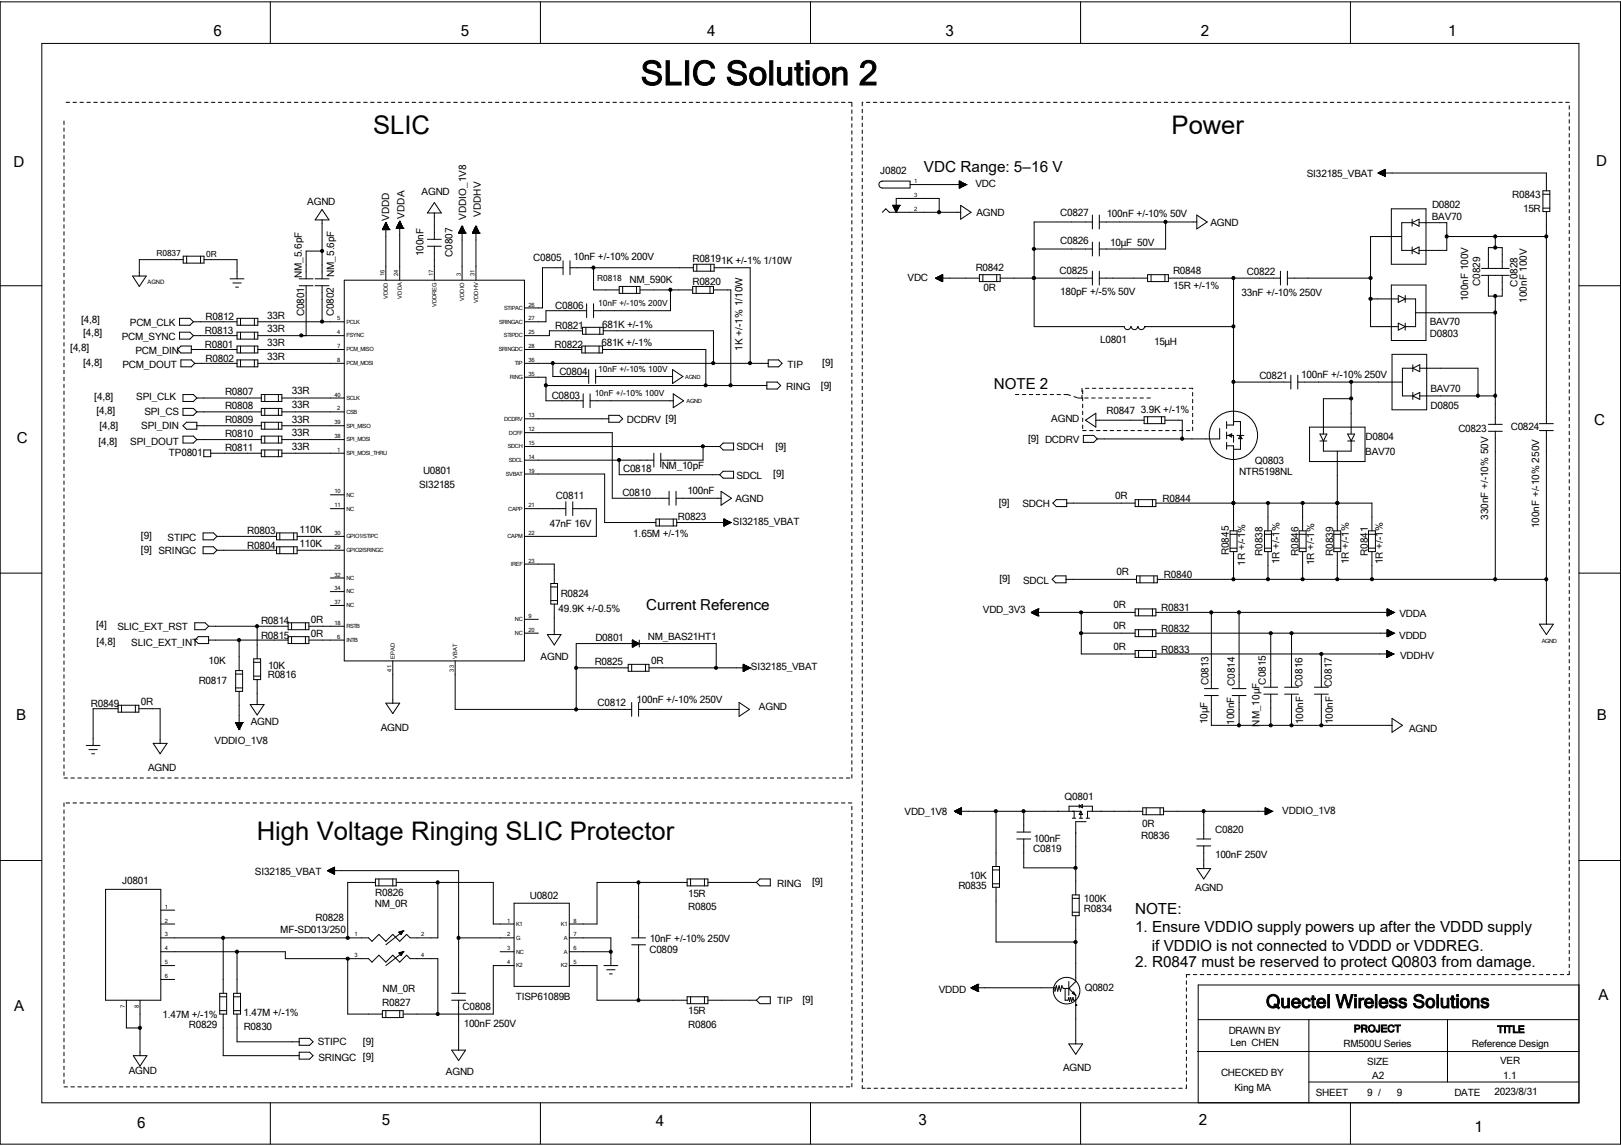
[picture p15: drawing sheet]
<svg xmlns="http://www.w3.org/2000/svg" width="297mm" height="210mm" viewBox="0 0 297 210" stroke-linecap="round" stroke-linejoin="round" font-family="sans-serif">
<defs><g id="words">
<text font-size="6.2" x="117.4" y="15.6">SLIC Solution 2</text>
<g font-size="4.7">
<text x="68.4" y="24.5">SLIC</text>
<text x="214.7" y="24.5">Power</text>
<text x="47" y="154">High Voltage Ringing SLIC Protector</text>
</g>
<text font-size="3.4" x="231.9" y="184.7">Quectel Wireless Solutions</text>
<g font-size="2.8">
<text x="39.1" y="6.7">6</text>
<text x="84.4" y="6.7">5</text>
<text x="129.6" y="6.7">4</text>
<text x="173.2" y="6.7">3</text>
<text x="220" y="6.7">2</text>
<text x="265.3" y="6.7">1</text>
<text x="2.5" y="30.6">D</text>
<text x="169.3" y="31.6">VDC Range: 5–16 V</text>
<text x="292.5" y="30.4">D</text>
<text x="182.1" y="71.3">NOTE 2</text>
<text x="292.1" y="77.9">C</text>
<text x="3.1" y="81.2">C</text>
<text x="118.4" y="111.8">Current Reference</text>
<text x="3" y="131.9">B</text>
<text x="292.6" y="131.9">B</text>
<text x="208" y="167.6">NOTE:</text>
<text x="208" y="170.9">1. Ensure VDDIO supply powers up after the VDDD supply</text>
<text x="208" y="177.2">2. R0847 must be reserved to protect Q0803 from damage.</text>
<text x="211" y="174.3">if VDDIO is not connected to VDDD or VDDREG.</text>
<text x="2.6" y="185.3">A</text>
<text x="292.9" y="183.2">A</text>
<text x="25.1" y="206.6">6</text>
<text x="69.9" y="206.1">5</text>
<text x="120.2" y="206.4">4</text>
<text x="168.3" y="206.1">3</text>
<text x="219.7" y="206.1">2</text>
<text x="270.2" y="207.4">1</text>
</g>
<g font-size="1.8">
<text x="77.3" y="35.6">AGND</text>
<text x="161.3" y="31.8">J0802</text>
<text x="178.7" y="34.2">VDC</text>
<text x="239.4" y="32.4">SI32185_VBAT</text>
<text x="56.3" y="37.5">AGND</text>
<text x="71.3" y="40.5" transform="rotate(-90 71.3 40.5)">VDDD</text>
<text x="74.1" y="40" transform="rotate(-90 74.1 40)">VDDA</text>
<text x="85.4" y="40.3" transform="rotate(-90 85.4 40.3)">VDDIO_1V8</text>
<text x="88.1" y="39.7" transform="rotate(-90 88.1 39.7)">VDDHV</text>
<text x="178.9" y="39.7">AGND</text>
<text x="194.3" y="39.6">C0827</text>
<text x="202.8" y="39.8">100nF +/-10% 50V</text>
<text x="221.8" y="41.4">AGND</text>
<text x="262.3" y="40.3">BAV70</text>
<text x="262.4" y="38.1">D0802</text>
<text x="277.1" y="36.3">R0843</text>
<text x="279.1" y="38.9">15R</text>
<text x="77.6" y="46.9" transform="rotate(-90 77.6 46.9)">100nF</text>
<text x="82.9" y="47.1" transform="rotate(-90 82.9 47.1)">C0807</text>
<text x="97.7" y="47.9">C0805</text>
<text x="105.1" y="47.7">10nF +/-10% 200V</text>
<text x="194.3" y="44.7">C0826</text>
<text x="203.4" y="45.1">10μF 50V</text>
<text x="55.3" y="51" transform="rotate(-90 55.3 51)">NM_5.6pF</text>
<text x="61.3" y="50.8" transform="rotate(-90 61.3 50.8)">NM_5.6pF</text>
<text x="115.4" y="51.9">NM_590K</text>
<text x="126.9" y="48">R08191K +/-1% 1/10W</text>
<text x="126.9" y="52.2">R0820</text>
<text x="166.3" y="51.5">VDC</text>
<text x="178.8" y="49.6">R0842</text>
<text x="180.2" y="53.4">0R</text>
<text x="194.1" y="50.1">C0825</text>
<text x="214.9" y="50.2">R0848</text>
<text x="215" y="52.9">15R +/-1%</text>
<text x="228.5" y="50.3">C0822</text>
<text x="271.2" y="52.4" transform="rotate(-90 271.2 52.4)">C0829</text>
<text x="278" y="52.5" transform="rotate(-90 278 52.5)">C0828</text>
<text x="14.9" y="59.1">[4,8]</text>
<text x="23.8" y="59.7">PCM_CLK</text>
<text x="37.7" y="58.7">R0812</text>
<text x="48.9" y="58.4">33R</text>
<text x="55.7" y="58" transform="rotate(-90 55.7 58)">C0801</text>
<text x="61.2" y="58" transform="rotate(-90 61.2 58)">C0802</text>
<text x="101.7" y="56.6">C0806</text>
<text x="194.3" y="54.1">180pF +/-5% 50V</text>
<text x="227.5" y="54.2">33nF +/-10% 250V</text>
<text x="262" y="59.5">BAV70</text>
<text x="269" y="55.2" transform="rotate(-90 269 55.2)">100nF 100V</text>
<text x="279.8" y="55.5" transform="rotate(-90 279.8 55.5)">100nF 100V</text>
<text x="12.9" y="64.3">[4,8]</text>
<text x="15.2" y="61.6">[4,8]</text>
<text x="22.3" y="62.3">PCM_SYNC</text>
<text x="24.8" y="64.8">PCM_DIN</text>
<text x="37.5" y="61.1">R0813</text>
<text x="37.5" y="63.8">R0801</text>
<text x="48.9" y="60.9">33R</text>
<text x="48.9" y="63.5">33R</text>
<text x="48.9" y="66">33R</text>
<text x="101.6" y="63.8">R0822</text>
<text x="101.7" y="60.4">R0821</text>
<text x="110.2" y="63.5">681K +/-1%</text>
<text x="110.3" y="60">681K +/-1%</text>
<text x="136" y="64.3" transform="rotate(-90 136 64.3)">1K +/-1% 1/10W</text>
<text x="201.6" y="62.9">L0801</text>
<text x="211.5" y="63.3">15μH</text>
<text x="262" y="61.8">D0803</text>
<text x="15.2" y="67.1">[4,8]</text>
<text x="22.4" y="67.4">PCM_DOUT</text>
<text x="37.7" y="66.3">R0802</text>
<text x="102.5" y="68.7">C0804</text>
<text x="144.1" y="71.4">RING</text>
<text x="144.3" y="67.4">TIP</text>
<text x="150.4" y="71.2">[9]</text>
<text x="150.7" y="67.1">[9]</text>
<text x="230.8" y="69.5">C0821</text>
<text x="238.4" y="69.3">100nF +/-10% 250V</text>
<text x="262.1" y="71.9">BAV70</text>
<text x="17.3" y="73.2">[4,8]</text>
<text x="17.7" y="75.9">[4,8]</text>
<text x="25" y="73.3">SPI_CLK</text>
<text x="26.5" y="76">SPI_CS</text>
<text x="41.2" y="77.5">R0809</text>
<text x="41.2" y="72.4">R0807</text>
<text x="41.2" y="75">R0808</text>
<text x="53.5" y="77.4">33R</text>
<text x="53.5" y="72.2">33R</text>
<text x="53.5" y="74.8">33R</text>
<text x="101.1" y="73.2">C0803</text>
<text x="114.9" y="77.5">DCDRV [9]</text>
<text x="192.6" y="77.3">AGND</text>
<text x="202.7" y="75.9">R0847</text>
<text x="209" y="75.7">3.9K +/-1%</text>
<text x="262.1" y="74.9">D0805</text>
<text x="18" y="81.5">[4,8]</text>
<text x="18.2" y="78.6">[4,8]</text>
<text x="23.9" y="81.6">SPI_DOUT</text>
<text x="25.9" y="78.5">SPI_DIN</text>
<text x="30.9" y="83.7">TP0801</text>
<text x="41.2" y="80.1">R0810</text>
<text x="41.2" y="82.6">R0811</text>
<text x="53.5" y="80">33R</text>
<text x="53.5" y="82.5">33R</text>
<text x="134.9" y="82.4">SDCH</text>
<text x="142.1" y="82.4">[9]</text>
<text x="188.4" y="81">[9] DCDRV</text>
<text x="250.1" y="83.3">BAV70</text>
<text x="250.2" y="80.6">D0804</text>
<text x="267.2" y="79.1">C0823</text>
<text x="276.8" y="78.8">C0824</text>
<text x="76.8" y="89.5">SI32185</text>
<text x="77.5" y="86.9">U0801</text>
<text x="114.2" y="86.5">C0818</text>
<text x="121.2" y="86">NM_10pF</text>
<text x="134.9" y="87.8">SDCL</text>
<text x="141.7" y="87.4">[9]</text>
<text x="227" y="87">NTR5198NL</text>
<text x="229.9" y="85.1">Q0803</text>
<text x="101.9" y="91.4">C0811</text>
<text x="114" y="90.9">C0810</text>
<text x="124.2" y="95.4">R0823</text>
<text x="125.9" y="90.6">100nF</text>
<text x="134.7" y="92.1">AGND</text>
<text x="183" y="92.8">[9]</text>
<text x="187.3" y="93">SDCH</text>
<text x="204.3" y="91.5">0R</text>
<text x="213" y="91.9">R0844</text>
<text x="272.7" y="95.3" transform="rotate(-90 272.7 95.3)">330nF +/-10% 50V</text>
<text x="25.8" y="101.4">[9] SRINGC</text>
<text x="25.8" y="98.8">[9]</text>
<text x="30.7" y="99.1">STIPC</text>
<text x="45.3" y="97.9">R0803</text>
<text x="45.3" y="100.6">R0804</text>
<text x="54.9" y="97.7">110K</text>
<text x="54.9" y="100.2">110K</text>
<text x="100.8" y="96.6">47nF 16V</text>
<text x="116" y="98.5">1.65M +/-1%</text>
<text x="134.3" y="96.2">SI32185_VBAT</text>
<text x="225.1" y="101.8" transform="rotate(-90 225.1 101.8)">R0845</text>
<text x="231.3" y="101.9" transform="rotate(-90 231.3 101.9)">R0838</text>
<text x="237.9" y="101.9" transform="rotate(-90 237.9 101.9)">R0846</text>
<text x="244.3" y="101.9" transform="rotate(-90 244.3 101.9)">R0839</text>
<text x="250.6" y="101.9" transform="rotate(-90 250.6 101.9)">R0841</text>
<text x="282" y="96.8" transform="rotate(-90 282 96.8)">100nF +/-10% 250V</text>
<text x="183.1" y="106.7">[9]</text>
<text x="187.5" y="106.9">SDCL</text>
<text x="204.6" y="105.5">0R</text>
<text x="213.3" y="105.9">R0840</text>
<text x="228.1" y="103.7" transform="rotate(-90 228.1 103.7)">1R +/-1%</text>
<text x="234.5" y="103.4" transform="rotate(-90 234.5 103.4)">1R +/-1%</text>
<text x="240.8" y="103.6" transform="rotate(-90 240.8 103.6)">1R +/-1%</text>
<text x="247.2" y="103.4" transform="rotate(-90 247.2 103.4)">1R +/-1%</text>
<text x="253.4" y="103.4" transform="rotate(-90 253.4 103.4)">1R +/-1%</text>
<text x="102.4" y="112.2">49.9K +/-0.5%</text>
<text x="102.7" y="109.5">R0824</text>
<text x="180.1" y="112.4">VDD_3V3</text>
<text x="204" y="111.5">0R</text>
<text x="212.8" y="112">R0831</text>
<text x="256.4" y="113">VDDA</text>
<text x="17.6" y="115.1">[4]</text>
<text x="17.7" y="118.2">[4,8]</text>
<text x="21.5" y="115.5">SLIC_EXT_RST</text>
<text x="24" y="118.3">SLIC_EXT_INT</text>
<text x="47.8" y="114.4">R0814</text>
<text x="47.8" y="117.1">R0815</text>
<text x="57" y="114.2">0R</text>
<text x="57" y="116.7">0R</text>
<text x="109.1" y="117.6">D0801</text>
<text x="118.7" y="117.2">NM_BAS21HT1</text>
<text x="204" y="115.3">0R</text>
<text x="204" y="119.1">0R</text>
<text x="212.8" y="115.8">R0832</text>
<text x="212.8" y="119.6">R0833</text>
<text x="256.4" y="117.1">VDDD</text>
<text x="36.4" y="125.3">R0817</text>
<text x="38.2" y="121.7">10K</text>
<text x="49.1" y="124.3">R0816</text>
<text x="49.1" y="122.5">10K</text>
<text x="99.1" y="121">AGND</text>
<text x="109" y="121.9">R0825</text>
<text x="119.3" y="121.7">0R</text>
<text x="137.6" y="122.8">SI32185_VBAT</text>
<text x="221.4" y="125.6" transform="rotate(-90 221.4 125.6)">C0813</text>
<text x="226.3" y="125.7" transform="rotate(-90 226.3 125.7)">C0814</text>
<text x="231.9" y="125.5" transform="rotate(-90 231.9 125.5)">C0815</text>
<text x="238.7" y="125.9" transform="rotate(-90 238.7 125.9)">C0816</text>
<text x="244" y="125.9" transform="rotate(-90 244 125.9)">C0817</text>
<text x="256.5" y="120.7">VDDHV</text>
<text x="16.6" y="129.6">R0849</text>
<text x="25.8" y="129.3">0R</text>
<text x="109.5" y="129.4">C0812</text>
<text x="116.6" y="128.9">100nF +/-10% 250V</text>
<text x="139.1" y="130.2">AGND</text>
<text x="39.3" y="136.4">VDDIO_1V8</text>
<text x="45.9" y="132.9">AGND</text>
<text x="69.8" y="133.9">AGND</text>
<text x="221.3" y="132.7" transform="rotate(-90 221.3 132.7)">10μF</text>
<text x="226.1" y="132.9" transform="rotate(-90 226.1 132.9)">100nF</text>
<text x="230.8" y="133.2" transform="rotate(-90 230.8 133.2)">NM_10μF</text>
<text x="238.8" y="132.7" transform="rotate(-90 238.8 132.7)">100nF</text>
<text x="244.2" y="132.7" transform="rotate(-90 244.2 132.7)">100nF</text>
<text x="258.2" y="134.1">AGND</text>
<text x="27.1" y="141.3">AGND</text>
<text x="165.7" y="149.3">VDD_1V8</text>
<text x="195.1" y="146.6">Q0801</text>
<text x="234.9" y="149.1">VDDIO_1V8</text>
<text x="189.4" y="154.3">100nF</text>
<text x="209.1" y="153.8">R0836</text>
<text x="209.3" y="151.5">0R</text>
<text x="222.7" y="152.7">C0820</text>
<text x="22.4" y="162">J0801</text>
<text x="46.7" y="160.4">SI32185_VBAT</text>
<text x="177.6" y="161.1">10K</text>
<text x="189.3" y="156.1">C0819</text>
<text x="222.6" y="157.2">100nF 250V</text>
<text x="68.7" y="166.2">NM_0R</text>
<text x="68.7" y="164.3">R0826</text>
<text x="97.1" y="164.8">U0802</text>
<text x="126.1" y="164.3">15R</text>
<text x="126.1" y="166.8">R0805</text>
<text x="142.4" y="162.5">RING</text>
<text x="148.8" y="162.3">[9]</text>
<text x="175.6" y="162.9">R0835</text>
<text x="198.6" y="167.1">R0834</text>
<text x="198.6" y="165.3">100K</text>
<text x="219" y="163.2">AGND</text>
<text x="51.4" y="170.9">MF-SD013/250</text>
<text x="57.8" y="168.8">R0828</text>
<text x="119" y="172.6">10nF +/-10% 250V</text>
<text x="119" y="174.7">C0809</text>
<text x="70" y="184.3">R0827</text>
<text x="70.1" y="181.8">NM_0R</text>
<text x="84.8" y="185.1">C0808</text>
<text x="94.5" y="183.2">TISP61089B</text>
<text x="126.1" y="185.9">15R</text>
<text x="142.4" y="184.1">TIP</text>
<text x="147" y="183.9">[9]</text>
<text x="172" y="181.9">VDDD</text>
<text x="198.8" y="181.5">Q0802</text>
<text x="29.8" y="186.5">1.47M +/-1%</text>
<text x="34.6" y="188.4">R0829</text>
<text x="44.6" y="186.3">1.47M +/-1%</text>
<text x="44.7" y="188.8">R0830</text>
<text x="58.2" y="191.5">STIPC</text>
<text x="66.5" y="191.5">[9]</text>
<text x="85" y="188.1">100nF 250V</text>
<text x="126.1" y="188.4">R0806</text>
<text x="225.1" y="189.4">DRAWN BY</text>
<text x="225.5" y="191.7">Len CHEN</text>
<text x="246.2" y="191.9">RM500U Series</text>
<text x="248.1" y="189.1">PROJECT</text>
<text x="269.7" y="191.9">Reference Design</text>
<text x="274.4" y="189.3">TITLE</text>
<text x="23.6" y="196.9">AGND</text>
<text x="58.3" y="194.5">SRINGC [9]</text>
<text x="81.7" y="197">AGND</text>
<text x="194.8" y="196.3">AGND</text>
<text x="223.7" y="197.1">CHECKED BY</text>
<text x="250.5" y="195.2">SIZE</text>
<text x="251.4" y="197.7">A2</text>
<text x="274.9" y="195">VER</text>
<text x="275.4" y="197.7">1.1</text>
<text x="226.2" y="199.9">King MA</text>
<text x="241.1" y="200.8">SHEET</text>
<text x="250.5" y="200.8">9 /</text>
<text x="255.9" y="200.8">9</text>
<text x="266.5" y="200.8">DATE</text>
<text x="273.9" y="200.7">2023/8/31</text>
</g>
<g font-size="1.5">
<text x="28.7" y="46.9">R0837</text>
<text x="37.8" y="47.1">0R</text>
<text x="109.4" y="51.6">R0818</text>
<text x="109.6" y="56">10nF +/-10% 200V</text>
<text x="109.6" y="68.2">10nF +/-10% 100V</text>
<text x="109" y="72.6">10nF +/-10% 100V</text>
</g>
<g font-size="1.1">
<text x="27.1" y="52.1">AGND</text>
<text x="70.4" y="50.6" transform="rotate(-90 70.4 50.6)">16</text>
<text x="73" y="50.6" transform="rotate(-90 73 50.6)">24</text>
<text x="79.4" y="50.6" transform="rotate(-90 79.4 50.6)">17</text>
<text x="84.4" y="50.6" transform="rotate(-90 84.4 50.6)">3</text>
<text x="86.9" y="50.6" transform="rotate(-90 86.9 50.6)">31</text>
<text x="71.1" y="54.8" transform="rotate(-90 71.1 54.8)">VDDD</text>
<text x="73.6" y="54.7" transform="rotate(-90 73.6 54.7)">VDDA</text>
<text x="80" y="56.3" transform="rotate(-90 80 56.3)">VDDREG</text>
<text x="85" y="55.1" transform="rotate(-90 85 55.1)">VDDIO</text>
<text x="87.6" y="55.5" transform="rotate(-90 87.6 55.5)">VDDHV</text>
<text x="71.7" y="123.1" transform="rotate(-90 71.7 123.1)">41</text>
<text x="72.3" y="120.7" transform="rotate(-90 72.3 120.7)">EPAD</text>
<text x="83.1" y="123.1" transform="rotate(-90 83.1 123.1)">33</text>
<text x="83.8" y="120.7" transform="rotate(-90 83.8 120.7)">VBAT</text>
<text x="22.9" y="184.7" transform="rotate(-90 22.9 184.7)">7</text>
<text x="25.5" y="184.7" transform="rotate(-90 25.5 184.7)">8</text>
</g>
<g font-size="1">
<text x="167.5" y="33.6">1</text>
<text x="167.5" y="38.7">2</text>
<text x="167.5" y="36.1">3</text>
<text x="61.8" y="58.7">5</text>
<text x="63.5" y="59.3">PCLK</text>
<text x="91.4" y="59.3">SRINGAC</text>
<text x="92.4" y="56.8">STIPAC</text>
<text x="96.9" y="56.2">26</text>
<text x="96.9" y="58.7">27</text>
<text x="61.8" y="61.3">4</text>
<text x="61.8" y="63.8">7</text>
<text x="63.5" y="61.8">FSYNC</text>
<text x="63.5" y="64.4">PCM_MISO</text>
<text x="91.4" y="64.4">SRINGDC</text>
<text x="92.3" y="61.8">STIPDC</text>
<text x="96.9" y="61.3">25</text>
<text x="96.9" y="63.8">28</text>
<text x="61.8" y="66.3">8</text>
<text x="63.5" y="66.9">PCM_MOSI</text>
<text x="93.4" y="69.5">RING</text>
<text x="94.3" y="66.9">TIP</text>
<text x="96.9" y="68.9">35</text>
<text x="96.9" y="66.3">36</text>
<text x="125.6" y="69.4">AGND</text>
<text x="61.3" y="77.8">39</text>
<text x="61.3" y="72.7">40</text>
<text x="61.8" y="75.2">2</text>
<text x="63.5" y="75.8">CSB</text>
<text x="63.5" y="73.3">SCLK</text>
<text x="92.4" y="77.1">DCDRV</text>
<text x="96.9" y="76.5">13</text>
<text x="125.8" y="73.8">AGND</text>
<text x="61.3" y="80.3">38</text>
<text x="61.8" y="82.8">1</text>
<text x="63.5" y="83.4">SPI_MOSI_THRU</text>
<text x="63.5" y="80.9">SPI_MOSI</text>
<text x="63.5" y="78.4">SPI_MISO</text>
<text x="93" y="82.2">SDCH</text>
<text x="93.3" y="79.6">DCFF</text>
<text x="96.9" y="79">12</text>
<text x="96.9" y="81.6">15</text>
<text x="92.7" y="87.2">SVBAT</text>
<text x="93.2" y="84.7">SDCL</text>
<text x="96.9" y="84.1">14</text>
<text x="96.9" y="86.6">19</text>
<text x="61.3" y="90.4">10</text>
<text x="61.3" y="93">11</text>
<text x="63.5" y="91">NC</text>
<text x="63.5" y="93.6">NC</text>
<text x="93.1" y="93.6">CAPP</text>
<text x="96.9" y="93">21</text>
<text x="61.3" y="100.6">29</text>
<text x="61.3" y="98">30</text>
<text x="63.5" y="101.2">GPIO2/SRINGC</text>
<text x="63.5" y="98.6">GPIO1/STIPC</text>
<text x="93" y="98.6">CAPM</text>
<text x="96.9" y="98">22</text>
<text x="61.3" y="105.7">32</text>
<text x="63.5" y="106.3">NC</text>
<text x="93.6" y="103.7">IREF</text>
<text x="96.9" y="103.1">23</text>
<text x="61.3" y="108.2">34</text>
<text x="61.3" y="110.7">37</text>
<text x="63.5" y="108.8">NC</text>
<text x="63.5" y="111.3">NC</text>
<text x="94.4" y="113.8">NC</text>
<text x="96.9" y="113.2">9</text>
<text x="61.3" y="114.5">18</text>
<text x="61.8" y="117.1">6</text>
<text x="63.5" y="117.6">INTB</text>
<text x="63.5" y="115.1">RSTB</text>
<text x="94.4" y="116.4">NC</text>
<text x="96.9" y="115.8">20</text>
<text x="282.5" y="117.8">AGND</text>
<text x="30.2" y="166.5">1</text>
<text x="30.2" y="169.1">2</text>
<text x="30.2" y="171.6">3</text>
<text x="65" y="171.6">1</text>
<text x="77.2" y="171.6">2</text>
<text x="92.9" y="169.1">1</text>
<text x="92.9" y="171.6">2</text>
<text x="94.6" y="169.7">K1</text>
<text x="94.6" y="172.2">G</text>
<text x="102.8" y="169.7">K1</text>
<text x="103.3" y="172.2">A</text>
<text x="105.1" y="171.6">7</text>
<text x="105.1" y="169.1">8</text>
<text x="30.2" y="174.2">4</text>
<text x="30.2" y="176.7">5</text>
<text x="30.2" y="179.2">6</text>
<text x="65" y="175.4">3</text>
<text x="77.2" y="175.4">4</text>
<text x="92.9" y="174.2">3</text>
<text x="92.9" y="176.7">4</text>
<text x="94.6" y="174.8">NC</text>
<text x="94.6" y="177.3">K2</text>
<text x="102.8" y="177.3">K2</text>
<text x="103.3" y="174.8">A</text>
<text x="105.1" y="176.7">5</text>
<text x="105.1" y="174.2">6</text>
</g>
</g></defs>
<g fill="none" stroke="#000" stroke-width=".18">
<path d="M0 .3h296.9v209.4h-296.9zM7.7 8h281.6v194.1h-281.6zM12.1 18.8h.6M13.4 18.8h.6M14.6 18.8h.7M15.9 18.8h.7M17.2 18.8h.6M18.5 18.8h.6M19.7 18.8h.7M21 18.8h.6M22.3 18.8h.6M23.5 18.8h.7"/>
<path d="M24.8 18.8h.6M26 18.8h.7M27.3 18.8h.6M28.6 18.8h.6M29.8 18.8h.7M31.1 18.8h.6M32.4 18.8h.6M33.7 18.8h.6M34.9 18.8h.7M36.2 18.8h.6M37.5 18.8h.6M38.7 18.8h.7"/>
<path d="M40 18.8h.6M41.3 18.8h.6M42.5 18.8h.7M43.8 18.8h.6M45.1 18.8h.6M46.4 18.8h.6M47.6 18.8h.7M48.9 18.8h.6M49.5 .3v7.7M50.2 18.8h.6M51.4 18.8h.6M52.7 18.8h.6"/>
<path d="M53.9 18.8h.7M55.2 18.8h.6M56.5 18.8h.6M57.7 18.8h.7M59 18.8h.6M60.3 18.8h.6M61.6 18.8h.6M62.8 18.8h.7M64.1 18.8h.6M65.4 18.8h.6M66.6 18.8h.7M67.9 18.8h.6"/>
<path d="M69.2 18.8h.6M70.4 18.8h.7M71.7 18.8h.6M73 18.8h.6M74.3 18.8h.6M75.5 18.8h.7M76.8 18.8h.6M78.1 18.8h.6M79.3 18.8h.7M80.6 18.8h.6M81.9 18.8h.6M83.1 18.8h.7"/>
<path d="M84.4 18.8h.6M85.7 18.8h.6M87 18.8h.6M88.2 18.8h.7M89.5 18.8h.6M90.8 18.8h.6M92 18.8h.7M93.3 18.8h.6M94.6 18.8h.6M95.8 18.8h.7M97.1 18.8h.6M98.4 18.8h.6"/>
<path d="M99 .3v7.7M99.7 18.8h.6M100.9 18.8h.7M102.2 18.8h.6M103.4 18.8h.7M104.7 18.8h.6M106 18.8h.6M107.2 18.8h.7M108.5 18.8h.6M109.8 18.8h.6M111 18.8h.7M112.3 18.8h.6"/>
<path d="M113.6 18.8h.6M114.9 18.8h.6M116.1 18.8h.7M117.4 18.8h.6M118.7 18.8h.6M119.9 18.8h.7M121.2 18.8h.6M122.5 18.8h.6M123.7 18.8h.7M125 18.8h.6M126.3 18.8h.6M127.6 18.8h.6"/>
<path d="M128.8 18.8h.7M130.1 18.8h.6M131.4 18.8h.6M132.6 18.8h.7M133.9 18.8h.6M135.2 18.8h.6M136.4 18.8h.7M137.7 18.8h.6M139 18.8h.6M140.3 18.8h.6M141.5 18.8h.7M142.8 18.8h.6"/>
<path d="M144.1 18.8h.6M145.3 18.8h.7M146.6 18.8h.6M147.9 18.8h.6M148.5 .3v7.7M149.1 18.8h.7M150.4 18.8h.6M151.7 18.8h.6M152.9 18.8h.6M154.2 18.8h.6M155.4 18.8h.7M156.1 18.9v.6"/>
<path d="M158.1 18.8h-.1v.6M158.8 18.8h.6M160 18.8h.7M161.3 18.8h.6M162.6 18.8h.6M163.8 18.8h.7M165.1 18.8h.6M166.4 18.8h.6M167.6 18.8h.7M168.9 18.8h.6M170.2 18.8h.6M171.5 18.8h.6"/>
<path d="M172.7 18.8h.7M174 18.8h.6M175.3 18.8h.6M176.5 18.8h.7M177.8 18.8h.6M179.1 18.8h.6M180.3 18.8h.7M181.6 18.8h.6M182.9 18.8h.6M184.2 18.8h.6M185.4 18.8h.7M186.7 18.8h.6"/>
<path d="M188 18.8h.6M189.2 18.8h.7M190.5 18.8h.6M191.8 18.8h.6M193 18.8h.7M194.3 18.8h.6M195.6 18.8h.6M196.9 18.8h.6M198 .3v7.7M198.1 18.8h.7M199.4 18.8h.6M200.7 18.8h.6"/>
<path d="M201.9 18.8h.7M203.2 18.8h.6M204.4 18.8h.7M205.7 18.8h.6M207 18.8h.6M208.2 18.8h.7M209.5 18.8h.6M210.8 18.8h.6M212 18.8h.7M213.3 18.8h.7M214.6 18.8h.6M215.9 18.8h.6"/>
<path d="M217.1 18.8h.7M218.4 18.8h.6M219.7 18.8h.6M220.9 18.8h.7M222.2 18.8h.6M223.5 18.8h.6M224.7 18.8h.7M226 18.8h.7M227.3 18.8h.6M228.5 18.8h.7M229.8 18.8h.6M231.1 18.8h.6"/>
<path d="M232.3 18.8h.7M233.6 18.8h.6M234.9 18.8h.6M236.1 18.8h.7M237.4 18.8h.6M238.7 18.8h.6M239.9 18.8h.7M241.2 18.8h.7M242.5 18.8h.6M243.8 18.8h.6M245 18.8h.7M246.3 18.8h.6"/>
<path d="M247.4 .3v7.7M247.6 18.8h.6M248.8 18.8h.7M250.1 18.8h.6M251.4 18.8h.6M252.6 18.8h.7M253.9 18.8h.7M255.2 18.8h.6M256.5 18.8h.6M257.7 18.8h.7M259 18.8h.6M260.3 18.8h.6"/>
<path d="M261.5 18.8h.7M262.8 18.8h.6M264.1 18.8h.6M265.3 18.8h.7M266.6 18.8h.7M267.9 18.8h.6M269.2 18.8h.6M270.4 18.8h.7M271.7 18.8h.6M273 18.8h.6M274.2 18.8h.7M275.5 18.8h.6"/>
<path d="M276.8 18.8h.6M278 18.8h.7M279.3 18.8h.6M280.5 18.8h.7M281.8 18.8h.6M283.1 18.8h.6M284.4 18.8h.6M285.6 18.8h.7M286.9 18.8h.6M287.5 19.4v.6M11.7 22.2v.6M11.7 23.5v.6"/>
<path d="M11.7 24.7v.7M11.7 26v.6M11.7 27.3v.6M11.7 28.5v.7M11.7 29.8v.6M11.7 31.1v.6M11.7 32.3v.6M11.7 33.6v.6M11.7 34.8v.7M11.7 36.1v.6M11.7 37.4v.6M11.7 38.7v.6"/>
<path d="M11.7 39.9v.7M59 38.4l1.3 1.9h-2.6zM79.6 39v4.9M79.6 37.1l1.3 1.9h-2.6l1.3-1.9M156.1 20.2v.6M156.1 21.4v.7M156.1 22.7v.6M156.1 24v.6M156.1 25.2v.7M156.1 26.5v.6M156.1 27.8v.6M156.1 29v.7"/>
<path d="M156.1 30.3v.6M156.1 31.6v.6M156.1 32.8v.6M156.1 34.1v.6M156.1 35.3v.7M156.1 36.6v.7M156.1 37.9v.6M156.1 39.2v.6M158 20v.7M158 21.3v.6M158 22.6v.6M158 23.8v.7"/>
<path d="M158 25.1v.6M158 26.4v.6M158 27.6v.7M158 28.9v.6M158 30.2v.6M158 31.5v.5M158 32.7v.6M158 34v.6M158 35.2v.7M158 36.5v.6M158 37.8v.6M158 39v.7"/>
<path d="M161.2 33.4l.5-.2h5.1v1.3h-5.1a.64 .64 0 0 1-.6-.4 .64 .64 0 0 1 .1-.7zM161.7 38.9l.6-.6 .6 .6h13.1M163.6 37.6h.1M163.6 37.6h1.2M163.6 37.6l.6 1.3M163.6 37.8h1.2M163.7 37.6v.3M163.7 38h1M163.8 37.6v.6M163.9 38.3h.6M164 37.6v.8M164 38.5h.4"/>
<path d="M164.1 37.6v1.1M164.1 38.8h.2M164.2 38.9h.1M164.2 38.9v-2.5h7.9v2.5M164.3 37.6v1.1h-.2M164.5 37.6v.8h-.5M164.6 37.6v.5h-.8M164.7 37.6v.3h-1M164.8 37.6h.1M164.8 37.6l-.6 1.3M166.8 33.8h10.2M175.8 34.5h.1"/>
<path d="M175.8 33.2h.1M175.8 33.2v1.3M175.8 33.2l1.2 .6M175.8 34.4h.1M175.8 34.2h.6M175.8 34.1h.7M175.8 34.1h.9M175.8 34h.9M175.8 33.9h1.2M175.8 33.7h1.1v.2M175.8 33.7h1v.3M175.8 33.7h.9v.3"/>
<path d="M175.8 33.6h.8v.5M175.8 33.6h.7M175.8 33.5h.6M175.8 33.4h.5v.8M175.8 33.4h.4M175.8 33.4h.3v.9M175.8 33.3h.2M175.9 33.2v1.2M175.9 33.3v1.1M176 33.3v1M176 37.6l1.9 1.3-1.9 1.3zM176.1 33.4v.9"/>
<path d="M176.1 34.3l-.3 .1M176.2 33.4v.8h-.4M176.3 33.5v.7h-.5M176.4 33.5v.7M176.4 33.5v.6M176.4 33.6v.5M176.5 33.6v.5M176.6 33.6v.4M176.8 33.7v.3h-1M176.9 33.7v.2M177 33.8v.1M177 33.8h.1"/>
<path d="M177 33.8l-1.2 .7M200.2 39.4v2.6M201.4 39.4v2.6M219.3 39.4l1.9 1.3-1.9 1.3zM252.5 31.7h30.8v3.3M252.5 31.7h.1M252.5 31.7l1.3 .6M252.7 31.6v.2h1.1M252.8 31.6v.2h1M252.9 31.5v.3M252.9 31.9h.9M252.9 31.5v.4"/>
<path d="M253 31.5v.4M253.1 31.4v.6h.7M253.2 31.4h.6M253.2 31.4v.6M253.3 31.3v.7M253.3 32.1h.5M253.4 31.3v.8M253.5 31.2v1M253.6 31.2v1h.2M253.8 31.3h-.4v.8M253.8 31.3h-.6v.7h.6M253.8 31.1v1.2"/>
<path d="M253.8 31.2h-.1v1M253.8 31.5h-.8v.4M253.8 31.2h-.3v1h.3M253.8 31.5h-.9v.4M253.8 31.2h-.4v.9M253.8 31.1l-1.3 .6M253.8 31.6h-1.1v.2M253.8 31.7l-1.2 .1h1.2M254.9 38.3h6.4v10.1h-6.4zM282.7 38.1h1.3M282.7 35.6h1.3M282.7 35h1.3v3.8h-1.3z"/>
<path d="M283.3 38.8v38.8M287.5 20.7v.6M287.5 21.9v.7M287.5 23.2v.6M287.5 24.5v.6M287.5 25.7v.7M287.5 27v.6M287.5 28.3v.6M287.5 29.5v.7M287.5 30.8v.7M287.5 32v.7M287.5 33.3v.7"/>
<path d="M287.5 34.6v.6M287.5 35.9v.6M287.5 37.1v.7M287.5 38.4v.6M287.5 39.7v.6M0 52.4h7.7M11.7 41.2v.6M11.7 42.5v.6M11.7 43.7v.7M11.7 45v.6M11.7 46.3v.6M11.7 47.5v.7"/>
<path d="M11.7 48.8v.6M11.7 50.1v.6M11.7 51.4v.6M11.7 52.6v.7M11.7 53.9v.6M11.7 55.2v.6M11.7 56.4v.7M11.7 57.7v.6M11.7 59v.6M24.3 50.6h2.5l-1.3 1.9zM32.9 58.3h1.9l.6 .7-.6 .6h-1.9zM33.6 46.9h3.8v1.3h-3.8z"/>
<path d="M33.6 47.6h-8.1v3M34.2 46.9v1.3M35.4 59h8M36.7 46.9v1.3M37.4 47.6h6v3.5M42.2 51.1h2.5M42.7 51.9h1.5M43.2 52.6h.5M43.4 58.3h3.8v1.3h-3.8zM44.1 58.3v1.3M46.6 58.3v1.3M47.2 59h15.9"/>
<path d="M54.8 52.4h2.6M54.8 51.1h2.6M56.1 52.4v9.1M57.7 52.4h2.6M57.7 51.1h2.6M59 40.3v10.8M59 52.4v6.6M59 46h-2.9v5.1M63.1 51.4h33v69.7h-33zM70.1 42.1h.1M70.1 42.1h1.2M70.1 42h1.2"/>
<path d="M70.1 42l1.2 .1M70.2 42.1v-.2h1v.2M70.2 41.8h1M70.2 41.7v.4M70.3 41.7h.9M70.3 41.7h.9v.4M70.3 41.7v.4M70.4 41.5h.7M70.4 41.5h.6v.6M70.4 41.4h.6v.7M70.5 41.3h.5v.8M70.5 41.2v.9"/>
<path d="M70.5 41.2h.4M70.5 41.2h.4v.9M70.5 41.1v1M70.6 41.1h.3M70.6 42.1v-1h.2v1M70.7 41h.1v1.1M70.7 40.8h.1M70.7 40.8v10.6M70.7 40.9v1.2M70.7 40.8l-.6 1.3M70.7 40.8l.6 1.3M70.8 40.9h-.1v1.2"/>
<path d="M71 41.3h-.6v.8M71 41.4h-.6v.7M71.1 41.6v.5M71.1 41.6h-.8v.5M71.3 42h-1.2v.1M71.3 42.1h.1M72.6 41.8h.1M72.6 41.8h1.3M72.7 41.7l1.1 .1M72.7 41.8v-.2h1.1v.2M72.8 41.5h.9v.3M72.8 41.5v.3"/>
<path d="M72.8 41.5h.9M72.8 41.4h.9v.4M72.8 41.4v.4M72.9 41.8v-.5h.7v.5M72.9 41.4h.8M72.9 41.3h.7M72.9 41.2h.7v.6M73 41.8v-.7l.5-.1v.8M73 41.1h.5v.7M73 41v.8M73.1 41h.3M73.1 40.9h.3v.9"/>
<path d="M73.1 40.9v.9M73.1 40.8v1M73.1 40.8h.3v1M73.1 40.9h.3M73.2 40.8h.2M73.2 40.7h.1v1.1M73.2 40.6h.1M73.2 40.6v10.8M73.2 40.6l-.6 1.2M73.2 40.6l.1 1.2M73.2 40.6l.7 1.2M73.3 40.7h-.1v1.1"/>
<path d="M73.6 41.2h-.7v.6M73.8 41.7h-1.1v.1M73.9 41.8h.1M78.3 45.1h2.6M78.3 43.9h2.6M79.6 45.1v6.3M84 42.7h.1M84 42.7h1.3M84.1 42.6l1.2 .1M84.1 42.6v.1M84.1 42.6h1.1M84.1 42.5h1.1"/>
<path d="M84.1 42.5v.2M84.2 42.5h1M84.2 42.5h.9M84.2 42.4v.3M84.2 42.4h.9M84.2 42.3h.9v.4M84.3 42.2h.7M84.3 42.1h.7v.6M84.3 42.1v.6M84.4 42.1h.6M84.4 42h.5M84.4 42v.7"/>
<path d="M84.4 42h.5v.7M84.4 41.9v.8M84.5 41.9h.4M84.5 41.8h.3v.9M84.5 41.8h.3M84.5 41.7v1M84.5 41.7h.3M84.6 42.7v-1.1h.2v1.1M84.6 41.5h.1M84.6 41.4v1.3M84.7 41.4l.6 1.3M84.7 41.5h.1"/>
<path d="M84.7 41.4v10M84.7 41.4l-.7 1.3M84.8 41.7v1M84.9 41.9v.8M85 42.2h-.7v.5M85 42.3h-.8v.4M85 42.2v.5M85.1 42.4v.3M85.3 42.7h.1M86.6 42.7h.1M86.6 42.7h1.2M86.6 42.6l1.2 .1"/>
<path d="M86.6 42.6v.1M86.7 42.6h1.1M86.7 42.5h1M86.7 42.5v.2M86.7 42.5h1v.2M86.7 42.4v.3M86.7 42.4h1M86.8 42.3h.8v.4M86.8 42.3h.8M86.8 42.2h.8M86.9 42.1h.6v.6M86.9 42.1v.6"/>
<path d="M86.9 42.1h.6M86.9 42h.6M86.9 42v.7M87 42h.5v.7M87 42h.4M87 41.9v.8M87 41.9h.4M87 41.8h.4M87 41.8h.3M87 41.7v1M87.1 41.7h.2M87.1 41.7v1"/>
<path d="M87.1 42.7v-1.1h.2v1.1M87.2 41.5h.1M87.2 41.4v1.3M87.2 41.4l.6 1.3M87.2 41.4v10M87.2 41.4l-.6 1.3M87.3 41.7v1M87.4 41.9v.8M87.5 42.2h-.7v.5M87.6 42.2v.5M87.7 42.4v.3M87.8 42.7h.1"/>
<path d="M103.2 49.1h-3.8v7.3h-3.3M103.2 47.8v2.5M104.4 49.1h22.6M104.4 47.8v2.5M106.7 60h3.8v1.3h-3.8zM107.4 60v1.3M107.5 56.9h-7.5v2.1h-3.9M107.5 55.7v2.5M108.8 49.1v4h4.7M108.8 55.7v2.5M109.9 60v1.3M113.5 52.5h3.8v1.3h-3.8z"/>
<path d="M114.1 52.5v1.3M116.6 52.5v1.3M117.3 53.1h9.6M122.9 53.1v3.8h-14.1M126.9 52.5h3.8v1.3h-3.8zM127 48.4h3.9v1.3h-3.9zM127.6 52.5v1.3M127.7 48.4v1.3M130.1 52.5v1.3M130.2 48.4v1.3M130.7 53.1h3.2v17.6M130.9 49.1h6.6v17.5"/>
<path d="M156.1 40.4v.7M156.1 41.7v.6M156.1 43v.6M156.1 44.2v.7M156.1 45.5v.6M156.1 46.8v.6M156.1 48v.7M156.1 49.3v.7M156.1 50.6v.6M156.1 51.9v.6M156.1 53.1v.7M156.1 54.4v.6"/>
<path d="M156.1 55.7v.6M156.1 56.9v.7M156.1 58.2v.6M156.1 59.5v.6M158 40.3v.6M158 41.6v.6M158 42.8v.7M158 44.1v.6M158 45.4v.6M158 46.7v.6M158 47.9v.7M158 49.2v.6"/>
<path d="M158 50.5v.6M158 51.7v.7M158 53v.6M158 54.3v.6M158 55.5v.7M158 56.8v.6M158 58.1v.6M158 59.4v.6M171.4 51l1.3-.7v1.3M171.4 51h8.1M171.4 51l1.3 .6M171.5 51h1.2"/>
<path d="M171.5 50.9v.1M171.6 50.9h1.1M171.6 50.9v.2M171.6 50.9v.2h1.1M171.7 50.9h1M171.7 51.1h1M171.7 50.8v.3M171.8 50.8v.3M171.8 50.8v.4h.9M171.9 51.2h.8M172 50.7v.6h.7M172 50.7v.6"/>
<path d="M172.1 50.7h.6M172.1 50.6v.7M172.1 50.6v.8h.6M172.2 50.6h.5M172.3 50.5v.9M172.3 50.5v.9h.4M172.5 50.5v1M172.6 50.4v1.1h.1M172.6 50.4h.1M172.6 50.4v1.2M172.6 50.4l.1 1.2M172.7 50.4h.1"/>
<path d="M172.7 50.6h-.4v.8h.4M172.7 50.8h-.8v.4M172.7 50.8h-1v.3M172.7 50.7h-.7v.5M172.7 50.5h-.2v1h.2M172.7 50.5h-.3v1M179.5 50.3h3.8v1.3h-3.8zM180.1 50.3v1.3M182.6 50.3v1.3M183.3 51h16.9M189.5 51h.1M189.5 45.6h10.7"/>
<path d="M200.2 40.7h-10.7v19.2h16.5M200.2 44.4v2.5M200.2 49.7v2.5M201.4 51h8.9M201.4 40.7h17.9M201.4 44.4v2.5M201.4 49.7v2.5M206 59.8a.59 .59 0 0 0 .6 .6 .59 .59 0 0 0 .6-.6M207.3 59.8a.59 .59 0 0 0 .5 .6 .59 .59 0 0 0 .6-.6M208.5 59.8a.59 .59 0 0 0 .6 .6 .59 .59 0 0 0 .6-.6M209.8 59.9h16.2M209.8 59.9h.1"/>
<path d="M210.3 50.3h3.8v1.3h-3.8zM210.9 50.3v1.3M213.4 50.3v1.3M213.6 40.7v4.9h-12.2M214.1 51h20.5M226 51v26.9h-1.3M234.6 49.7v2.5M235.9 49.7v2.5M235.9 51h15.2M251.1 54.8h5.1M254.9 52.2h6.4v10.2h-6.4zM256.2 59.2l1.3 .7-1.3 .6z"/>
<path d="M256.2 54.1l1.3 .7-1.3 .6zM256.8 43.3h-5.7v16.6h5.1M257.5 54.1v1.3M257.5 59.2v1.3M257.5 54.8h1.9v5.1h-1.9M258.7 40.8l1.3-.6v1.2zM258.7 40.8h-1.9v5.1h1.9M258.7 40.2v1.2M258.7 45.3v1.2M258.7 45.9l1.3-.6v1.2zM259.4 57.3h14.6M260 40.8h5.1v5.1h-5.1"/>
<path d="M265.1 43.3h18.2M271.4 50.5h5.1M271.4 49.2h5.1M272.7 49.2v-3.8h2.6v3.8M272.7 50.5v3.8h2.6v-3.8M274 43.3v2.1M274 54.3v23.5M287.5 40.9v.7M287.5 42.2v.6M287.5 43.5v.6M287.5 44.7v.7M287.5 46v.7"/>
<path d="M287.5 47.3v.6M287.5 48.6v.6M287.5 49.8v.7M287.5 51.1v.6M287.5 52.4v.6M287.5 53.6v.7M287.5 54.9v.6M287.5 56.2v.6M287.5 57.4v.7M287.5 58.7v.7M287.5 60v.6M289.3 52.4h7.6"/>
<path d="M11.7 60.2v.7M11.7 61.5v.6M11.7 62.8v.6M11.7 64.1v.6M11.7 65.3v.7M11.7 66.6v.6M11.7 67.9v.6M11.7 69.1v.7M11.7 70.4v.6M11.7 71.7v.6M11.7 72.9v.7M11.7 74.2v.6"/>
<path d="M11.7 75.5v.6M11.7 76.8v.6M11.7 78v.7M11.7 79.3v.6M32.5 64.1l.6-.7h2v1.3h-2zM32.9 60.9h1.9l.6 .6-.6 .6h-1.9zM33.1 66h2l.6 .6-.6 .6h-2zM33.5 78l.7-.6h1.9v1.3h-1.9zM33.5 72.3h1.9l.7 .6-.7 .7h-1.9zM33.5 79.9h1.9l.7 .7-.7 .6h-1.9zM33.5 74.8h1.9l.7 .7-.7 .6h-1.9zM35.1 64.1h8.3"/>
<path d="M35.4 61.5h8M35.7 66.6h7.7M36.1 72.9h11.8M36.1 78h11.8M36.1 75.5h11.8M43.4 60.9h3.8v1.2h-3.8zM43.4 63.4h3.8v1.3h-3.8zM43.4 66h3.8v1.2h-3.8zM44.1 60.9v1.2M44.1 63.4v1.3M44.1 66v1.2M46.6 60.9v1.2"/>
<path d="M46.6 63.4v1.3M46.6 66v1.2M47.2 61.5h15.9M47.2 64.1h15.9M47.2 66.6h15.9M47.9 72.3h3.7v1.3h-3.7zM47.9 74.8h3.7v1.3h-3.7zM47.9 77.4h3.7v1.3h-3.7zM47.9 79.9h3.7v1.3h-3.7zM48.5 72.3v1.3M48.5 74.8v1.3M48.5 77.4v1.3"/>
<path d="M48.5 79.9v1.3M51 72.3v1.3M51 74.8v1.3M51 77.4v1.3M51 79.9v1.3M51.6 72.9h11.5M51.6 78h11.5M51.6 75.5h11.5M96.1 64.1h10.5M96.1 66.6h44.7M96.1 79.3h16.1v12h10.4M96.1 76.8h15.4"/>
<path d="M96.1 69.1h3.9v4.3h6.8M100 70.7h40.5M101.3 66.6v2.4h6.6M106.6 63.4h3.8v1.3h-3.8zM106.7 60.6h-6v.9h-4.6M106.8 72.2v2.5M107.2 63.4v1.3M107.9 67.7v2.6M108.1 72.2v2.5M108.1 73.4h15.3M109.1 69h14.1M109.1 67.7v2.6"/>
<path d="M109.8 63.4v1.3M110.4 64.1h18.9v6.6M110.5 60.6h20.2v6M111.5 76.1h2l.6 .7-.6 .6h-2zM123.2 67.7l1.9 1.3-1.9 1.3zM123.4 72.2l1.9 1.2-1.9 1.3zM140.5 70h1.9l.6 .7-.6 .6h-1.9zM140.8 66h1.9l.6 .6-.6 .6h-1.9zM156.1 60.7v.7M156.1 62v.7M156.1 63.3v.6M156.1 64.6v.6"/>
<path d="M156.1 65.8v.7M156.1 67.1v.6M156.1 68.4v.6M156.1 69.6v.7M156.1 70.9v.6M156.1 72.2v.6M156.1 73.4v.7M156.1 74.7v.7M156.1 76v.6M156.1 77.3v.6M156.1 78.5v.7M156.1 79.8v.6"/>
<path d="M158 60.6v.7M158 61.9v.6M158 63.2v.6M158 64.4v.7M158 65.7v.6M158 67v.6M158 68.2v.7M158 69.5v.6M158 70.8v.6M158 72.1v.6M158 73.3v.7M158 74.6v.6"/>
<path d="M158 75.9v.6M158 77.1v.7M158 78.4v.6M158 79.7v.6M186.1 72.3h.6M187.3 72.3h.7M188.6 72.3h.6M189.9 72.3h.6M191.1 72.3h.7M192.4 72.3h.6M193.7 72.3h.6M194.9 72.3l1.2 .2"/>
<path d="M196.8 72.7l.6 .2M197.5 72.9h.6M198.2 71.2v.6M198.2 72.4v.7M198.4 71.5v.7M198.4 72.8v.6M198.4 74.1v.6M198.4 75.4v.6M198.4 76.6v.7M198.4 77.9v.6M198.4 78.9h.6M198.5 79.8h1.9l.6 .6-.6 .7h-1.9z"/>
<path d="M198.8 72.9h.6M198.9 71.2h.6M198.9 77l1.9-1.3v2.6zM199.6 78.9h.7M200 72.9h.7M200.2 71.2h.6M200.8 77h8.8M200.9 78.9h.6M201.3 72.9h.6M201.4 71.2h.7M202.2 78.9h.6M202.6 72.9h.6"/>
<path d="M202.7 71.2h.6M203.4 78.9h.6M203.8 72.9h.6M203.9 71.2h.7M204.7 78.9h.6M205.1 72.9h.6M205.2 71.2h.6M206 78.9h.6M206.3 72.9h.7M206.5 71.2h.6M207.2 78.9h.7M207.6 72.9h.6"/>
<path d="M207.7 71.2h.7M208.5 78.9h.6M208.9 72.9h.6M209 71.2h.6M209.6 76.4h3.8v1.2h-3.8zM209.8 78.9h.6M210.1 72.9h.7M210.3 71.2h.6M210.3 76.4v1.2M211 78.9h.7M211.5 71.2h.7M212.3 78.9h.6"/>
<path d="M212.8 71.2h.6M212.8 76.4v1.2M213.4 77h3.2v3.4M213.6 78.9h.6M214.1 71.2h.6M214.8 78.9h.7M215.3 71.2h.7M216.1 78.9h.6M216.6 71.2h.7M217.4 78.9h.6M217.9 71.2h.6v.1M218.5 71.9v.7"/>
<path d="M218.5 73.2v.6M218.5 74.5v.6M218.5 75.7v.7M218.5 77v.6M218.5 78.3v.6M223.5 78.5v1.9h-22.5M224.7 79.8h1.3v1.3M224.7 77.3v1.2M224.7 79.2v1.2M225.1 79.8l.6-.3v.6zM226 77.3h1.3v5h-1.3M226 70h10.5"/>
<path d="M226.7 79.8h1.2M227.2 79.8l.4 .6h-.7zM236.5 68.7v2.6M237.8 70h19.2M237.8 68.7v2.6M239.9 78.3h10.2v6.3h-10.2zM241.9 79.5h1.2l-.6 1.3zM246.9 79.5h1.3l-.6 1.3zM247.6 73.1h-5.1v6.4M247.6 70v9.5M255.1 64.9h6.3v10.2h-6.3zM258.9 67.5h-1.9v5.1h1.9"/>
<path d="M258.9 67.5l1.2-.7v1.3zM258.9 66.8v1.3M258.9 71.9v1.3M258.9 72.6l1.2-.7v1.3zM260.1 72.6h13.9M260.1 67.5h10.7v5.1M272.7 79h2.6M272.7 77.8h2.6M274 79v27.2M282.1 78.9h2.5M282.1 77.6h2.5M283.3 78.9v35.5"/>
<path d="M287.5 61.3v.6M287.5 62.5v.7M287.5 63.8v.6M287.5 65.1v.6M287.5 66.3v.7M287.5 67.6v.6M287.5 68.9v.6M287.5 70.1v.7M287.5 71.4v.7M287.5 72.7v.6M287.5 74v.6M287.5 75.2v.7"/>
<path d="M287.5 76.5v.6M287.5 77.8v.6M287.5 79v.7M11.7 80.6v.6M11.7 81.8v.7M11.7 83.1v.6M11.7 84.3v.7M11.7 85.6v.6M11.7 86.9v.6M11.7 88.1v.7M11.7 89.4v.6M11.7 90.7v.6"/>
<path d="M11.7 91.9v.7M11.7 93.2v.7M11.7 94.5v.6M11.7 95.8v.6M11.7 97v.7M11.7 98.3v.6M11.7 99.6v.6M36.1 80.6h11.8M37.2 97.7h1.9l.7 .6-.7 .6h-1.9zM37.3 82.5h1.3v1.2h-1.3zM38.6 83.1h9.3M39.8 98.3h10.9"/>
<path d="M47.9 82.5h3.7v1.2h-3.7zM48.5 82.5v1.2M50.7 97.7h3.7v1.2h-3.7zM51 82.5v1.2M51.3 97.7v1.2M51.6 83.1h11.5M51.6 80.6h11.5M53.8 97.7v1.2M54.4 98.3h8.7M60.5 93.2h2.6M60.5 90.7h2.6M96.1 93.2h7.6"/>
<path d="M96.1 84.3h23.7M96.1 86.9h14.7v8.9h9.4M96.1 81.8h35.8M103.7 91.9v2.6M104.9 91.9v2.6M104.9 93.2h4.4v5.1h-13.2M113.5 84.3v2.7h18.4M119.8 83.1v2.5M120.2 95.1h3.8v1.3h-3.8zM120.8 95.1v1.3M121.1 83.1v2.5M122.6 90v2.6"/>
<path d="M123.4 95.1v1.3M123.9 90v2.6M123.9 91.3h8.2M124 95.8h9.9M128.8 81.8v2.5h-7.7M131.9 87l.6-.6h1.9v1.2h-1.9zM131.9 81.8l.6-.6h1.9v1.3h-1.9zM132.1 90l1.9 1.3-1.9 1.3zM132.6 96.4h.1M132.6 95.1h.1M132.6 95.1v1.3M132.6 95.1l1.3 .7"/>
<path d="M132.6 96.4h.2M132.6 95.3h.3v.9h-.3M132.6 96.1h.5M132.6 96.1h.7M132.6 96.1h.8M132.6 96h.9M132.6 95.9h1.1M132.6 95.8h1.2M132.6 95.8h1.3M132.6 95.7h1.1v.1M132.6 95.6h1M132.6 95.6h.9v.3"/>
<path d="M132.6 95.5h.8v.5M132.6 95.5h.7v.6M132.6 95.4h.6M132.6 95.4h.5M132.6 95.3h.4v.9M132.6 95.2h.2v1.1M132.7 95.2v1.2M132.8 95.2v1.1M132.8 95.3v1h-.2M132.9 95.3v.9M133.1 95.3v.9h-.5M133.1 95.4v.7"/>
<path d="M133.3 95.5v.6M133.3 95.5v.5M133.4 95.5v.5M133.6 95.6v.3h-1M133.6 95.6v.3M133.6 95.7v.1M133.8 95.7v.1M133.9 95.8h.1M133.9 95.8l-1.3 .6M156.1 81.1v.6M156.1 82.3v.6M156.1 83.6v.6"/>
<path d="M156.1 84.8v.7M156.1 86.1v.6M156.1 87.4v.6M156.1 88.6v.7M156.1 89.9v.7M156.1 91.2v.6M156.1 92.5v.6M156.1 93.7v.7M156.1 95v.6M156.1 96.3v.6M156.1 97.5v.7M156.1 98.8v.6"/>
<path d="M158 80.9v.7M158 82.2v.6M158 83.4v.7M158 84.7v.6M158 86v.6M158 87.2v.7M158 88.5v.7M158 89.8v.6M158 91.1v.6M158 92.3v.7M158 93.6v.6M158 94.9v.6"/>
<path d="M158 96.1v.7M158 97.4v.6M158 98.7v.6M158 99.9v.7M193.5 91.6h2v1.2h-2l-.6-.6zM195.5 92.2h12.5M208 91.6h3.8v1.2h-3.8zM208.6 91.6v1.2M211.2 91.6v1.2M211.8 92.2h39.6v5.1M224.7 81.7h1.3v15.6M224.7 81.1v1.2"/>
<path d="M225.4 97.3h1.3v3.8h-1.3zM225.4 97.9h1.3M226 92.2h.1M231.7 97.3h1.3v3.8h-1.3zM231.7 97.9h1.3M232.3 92.2v5.1M238 97.3h1.3v3.8h-1.3zM238 97.9h1.3M238.7 92.2v5.1M241.9 80.8h1.2M242.5 80.8v1.9h5.1v-1.9M244.4 97.3h1.3v3.8h-1.3z"/>
<path d="M244.4 97.9h1.3M245 92.2h.1M245 82.7v14.6M246.9 80.8h1.3M250.7 97.3h1.3v3.8h-1.3zM250.7 97.9h1.3M287.5 80.3v.6M287.5 81.6v.6M287.5 82.8v.6M287.5 84.1v.6M287.5 85.3v.7M287.5 86.6v.6"/>
<path d="M287.5 87.9v.6M287.5 89.2v.6M287.5 90.4v.7M287.5 91.7v.6M287.5 93v.6M287.5 94.2v.7M287.5 95.5v.6M287.5 96.8v.6M287.5 98v.7M287.5 99.3v.6M0 105h7.7M11.7 100.8v.7"/>
<path d="M11.7 102.1v.6M11.7 103.4v.6M11.7 104.6v.7M11.7 105.9v.7M11.7 107.2v.6M11.7 108.4v.7M11.7 109.7v.6M11.7 111v.6M11.7 112.2v.7M11.7 113.5v.6M11.7 114.8v.6M11.7 116v.7"/>
<path d="M11.7 117.3v.6M11.7 118.6v.6M11.7 119.8v.7M35.7 117.3l.6-.6h1.9v1.2h-1.9zM35.7 114.1h1.9l.6 .7-.6 .6h-1.9zM37.2 100.2h1.9l.7 .6-.7 .7h-1.9zM38.2 114.8h14.6M38.2 117.3h14.6M39.8 100.8h10.9M43.8 117.3v5.6M47.1 114.8v5.9M50.7 100.2h3.7v1.3h-3.7z"/>
<path d="M51.3 100.2v1.3M52.8 114.1h3.8v1.3h-3.8zM52.8 116.7h3.8v1.2h-3.8zM53.4 114.1v1.3M53.4 116.7v1.2M53.8 100.2v1.3M54.4 100.8h8.7M56 114.1v1.3M56 116.7v1.2M56.6 114.8h6.5M56.6 117.3h6.5M60.5 105.9h2.6"/>
<path d="M60.5 108.4h2.6M60.5 111h2.6M96.1 103.4h5.5v3.5M96.1 113.5h2.5M96.1 116h2.5M100.3 116.3h2.5l-1.2 1.9zM100.9 106.9h1.3v3.8h-1.3zM100.9 110.1h1.3M100.9 107.6h1.3M101.6 110.7v5.6M115.9 118.6h.1M115.9 117.3h.1"/>
<path d="M115.9 117.3v1.3M115.9 117.3l1.2 .6M115.9 118.4h.3M115.9 117.6h.5v.7h-.5M115.9 118.2h.8M115.9 118.1h1M115.9 117.8h1v.3M115.9 117.7h.7v.5M115.9 117.4h.2v1M116 117.4v1.1M116.2 117.5v.9M116.5 117.6v.7"/>
<path d="M116.8 117.8v.4M117 117.9v.1M117.1 117.9h.1M117.1 117.9l-1.2 .7M117.1 117.3v1.3M156.1 100.1v.6M156.1 101.3v.7M156.1 102.6v.7M156.1 103.9v.6M156.1 105.2v.6M156.1 106.4v.7M156.1 107.7v.6"/>
<path d="M156.1 108.9v.7M156.1 110.2v.6M156.1 111.5v.6M156.1 112.7v.7M156.1 114v.6M156.1 115.3v.6M156.1 116.5v.7M156.1 117.8v.6M156.1 119.1v.6M158 101.2v.7M158 102.5v.6M158 103.8v.6"/>
<path d="M158 105v.7M158 106.3v.6M158 107.6v.6M158 108.8v.6M158 110.1v.6M158 111.3v.7M158 112.6v.6M158 113.9v.6M158 115.1v.7M158 116.4v.7M158 117.7v.6M158 119v.6"/>
<path d="M189 112.2l1.2 .7M189 112.3h1.2M189 112.2h19M189 112.2v.1M189.1 112.3h1.1M189.1 112.1v.3h1.1M189.2 112.1v.3M189.3 112.1v.3h.9M189.3 112.1h.9M189.4 112.5h.8M189.4 112.1v.3M189.4 112v.5"/>
<path d="M189.5 112v.5M189.6 111.9v.7h.6M189.7 111.9v.7M189.7 111.8v.8h.5M189.8 111.8v.9h.4M189.8 111.8h.4M189.9 111.8v.9M189.9 111.7v1M190 111.7v1.1h.2M190 111.7h.2M190 111.7v1.1M190.2 111.6v1.3"/>
<path d="M190.2 111.8h-.5v.8M190.2 112.9h.1M190.2 111.6h.1M190.2 111.6l-1.2 .6M190.2 112.2h-1.1v.1M190.2 111.7h-.1v1.1h.1M190.2 112h-.7v.6M190.2 112h-.8v.5M190.2 111.8h-.3v.9h.3M190.2 112.1h-1v.3M192.8 106.2l.6-.7h1.9v1.3h-1.9zM195.3 106.2h12.9"/>
<path d="M198.1 112.2v7.6h9.9M198.1 116h9.9M208 115.4h3.8v1.3h-3.8zM208 111.6h3.8v1.3h-3.8zM208 119.2h3.8v1.3h-3.8zM208.2 105.5h3.8v1.3h-3.8zM208.6 111.6v1.3M208.6 115.4v1.3M208.6 119.2v1.3M208.9 105.5v1.3M211.2 111.6v1.3M211.2 115.4v1.3"/>
<path d="M211.2 119.2v1.3M211.4 105.5v1.3M211.8 116h43.6M211.8 112.2h43.6M211.8 119.8h43.5M212 106.2h71.3M222 112.2v14M225.4 100.5h1.3M226 101.1v5.1M227 112.2v14M231.7 100.5h1.3M232.3 101.1v5.1"/>
<path d="M232.8 116v9.9M236.6 116v9.9M238 100.5h1.3M238.7 101.1v5.1M242.1 119.8v6.1M244.4 100.5h1.3M245 101.1v5.1M250.7 100.5h1.3M251.4 101.1v5.1M254 119.2h.1M254 119.7h.9v.4M254 119.7h1.1v.3"/>
<path d="M254 119.3h.3v1.1h-.3M254 119.4h.4v.9M254 119.5h.6v.7h-.6M254 119.5h.6v.7M254 119.6h.8v.5M254 119.6h.8v.5h-.8M254 119.8h1.1v.1M254 119.2v1.3M254 119.2l1.3 .6M254 119.9h1.3M254 119.4h.3M254 119.3l.1 1.1"/>
<path d="M254.1 119.3v1.2M254.2 112.9h.1M254.2 111.6h.1M254.2 116.7h.1M254.2 115.4h.1M254.2 112.1h.9v.3M254.2 115.8l.9 .1v.3M254.2 116.3h.8M254.2 112.8h.2M254.2 112.7h.3M254.2 112.7h.4M254.2 112.4h.9"/>
<path d="M254.2 112.4h1M254.2 112.3h1.2M254.2 112.2h1.1v.1M254.2 112.1h1M254.2 112h.8M254.2 111.9l.7 .1-.1 .5M254.2 111.8h.5M254.2 111.8h.4v.9M254.2 111.8h.3M254.2 111.7h.2v1M254.2 111.7l.1 1.1M254.2 111.6v1.3"/>
<path d="M254.2 115.4v1.3M254.2 119.3v1.1h-.2M254.2 111.6l1.2 .6M254.2 115.5l.1 1.1M254.2 115.5h.2v1M254.2 115.6h.4v.9M254.2 115.7h.6v.7M254.2 115.8h.7l-.1 .5M254.2 116h1.1v.1M254.2 115.4l1.2 .6M254.2 116.6h.2M254.2 116.5h.3"/>
<path d="M254.2 116.5h.4M254.2 116.3h.7M254.2 116.2h.9M254.2 116.2h1M254.2 116.1h1.2M254.2 115.9h1M254.2 115.7h.5M254.2 115.6h.3M254.3 111.7v1.1h-.1M254.3 115.5v1.1h-.1M254.3 119.3v1.1M254.4 119.4v.9"/>
<path d="M254.4 111.8v.9M254.4 115.6v.9M254.5 111.8v.9M254.5 115.6v.9M254.5 119.5v.8M254.6 111.8v.8M254.6 115.7v.8M254.6 119.5v.7M254.6 115.7v.7M254.7 111.9v.7h-.5M254.7 115.7v.7M254.7 119.5v.7h-.7"/>
<path d="M254.8 111.9v.7M254.8 111.9v.7h-.6M254.8 115.7v.7h-.6M254.8 119.6v.5M254.9 112v.5M254.9 115.8v.5M255 112.5h-.8M255 112.1v.3M255 115.9v.3M255 119.7v.3M255.1 112.1v.3M255.1 115.9v.3"/>
<path d="M255.1 119.8v.2h-1.1M255.2 112.1v.3M255.2 116v.2M255.2 119.8v.1h-1.2M255.3 119.8v.1M255.3 119.8h.1M255.3 112.2v.1h-1.1M255.3 116v.1h-1.1M255.3 119.8l-1.3 .7M255.4 112.2v.1M255.4 116v.1M255.4 112.2h.1"/>
<path d="M255.4 116h.1M255.4 112.2l-1.2 .7M255.4 116l-1.2 .7M282.1 114.4h2.5l-1.3 1.9zM287.5 100.6v.6M287.5 101.9v.6M287.5 103.1v.7M287.5 104.4v.6M287.5 105.7v.6M287.5 106.9v.7M287.5 108.2v.6M287.5 109.4v.7"/>
<path d="M287.5 110.7v.6M287.5 112v.6M287.5 113.2v.7M287.5 114.5v.6M287.5 115.8v.6M287.5 117.1v.6M287.5 118.3v.7M287.5 119.6v.6M289.3 105h7.6M11.7 121.1v.7M11.7 122.4v.6M11.7 123.7v.6"/>
<path d="M11.7 124.9v.7M11.7 126.2v.6M11.7 127.5v.6M11.7 128.7v.7M11.7 130v.6M11.7 131.3v.6M11.7 132.5v.7M11.7 133.8v.7M11.7 135.1v.6M11.7 136.4v.6M11.7 137.6v.7M11.7 138.9v.6"/>
<path d="M15.8 136.6h2.5M16.3 137.4h1.5M16.8 138.1h.5M21.6 129.2h3.8v1.3h-3.8zM21.6 129.9h-4.5v6.7M22.3 129.2v1.3M24.8 129.2v1.3M25.4 129.9h3.9v6.3M28.1 136.2h2.5l-1.3 1.9zM43.2 132.4h.1M43.2 122.9h1.2v3.8h-1.2zM43.2 123.5h1.2"/>
<path d="M43.2 126.1h1.2M43.2 132.4h1.2M43.2 132.4l.6 1.3M43.2 132.4v.1h1.2M43.2 132.5h1.2M43.3 132.4v.3h1M43.3 132.8h1M43.3 132.4v.4h1v-.4M43.4 132.4v.5h.8M43.4 132.4v.6M43.5 132.4v.7h.7v-.7M43.5 133h.7"/>
<path d="M43.5 132.4v.7h.6v-.7M43.5 133.1h.6M43.6 132.4v.9h.4M43.6 132.4v1h.4M43.7 132.4v1.1M43.7 133.5h.2M43.7 132.4v1.2M43.8 133.6h.1M43.8 132.4v1.3M43.8 133.7h.1M43.8 126.7v7M43.9 132.4v1.1h-.2"/>
<path d="M43.9 132.4v1h-.2M44 132.4v.9h-.4M44.2 132.4v.5h-.8M44.2 132.4v.4h-.8M44.4 132.4v.2h-1.1M44.4 132.4h.1M44.4 132.4l-.6 1.3M45.8 129.1h2.6l-1.3 1.9zM46.5 123.9h1.3M46.5 121.4h1.3M46.5 120.7h1.3v3.8h-1.3zM47.1 124.5v4.6"/>
<path d="M70.7 128.9h2.5l-1.2 1.9zM72 121.1v7.8M83.4 121.1v8.9h32.3M105.6 122.4h9.5M115.1 121.8h3.8v1.2h-3.8zM115.7 121.8v1.2M115.7 128.7v2.6M117 128.7v2.6M117 130h18.4M118.3 121.8v1.2M118.9 122.4h18.6M131.2 122.4v-4.5h-25.6v12.1"/>
<path d="M135.4 128.7l1.9 1.3-1.9 1.3zM136.2 123h.1M136.2 121.8h.1M136.2 122.9h.3M136.2 121.8v1.2M136.2 121.8l1.3 .6M136.2 122.9h.2M136.2 122.9h.4M136.2 122.7h.7M136.2 122.6h.8M136.2 122.6h.9M136.2 122.5h1"/>
<path d="M136.2 122.4h1.3M136.2 122.3h1.1M136.2 122.3h1M136.2 122.2h.9v.4M136.2 122.2h.8M136.2 122.1h.7v.6M136.2 122.1h.6M136.2 122h.5M136.2 121.9h.3M136.2 121.9h.2v1M136.3 121.8v1.2h-.1M136.4 121.9v1"/>
<path d="M136.5 122v.9M136.6 122v.9M136.6 122v.8M136.7 122v.8M136.7 122v.8h-.5M136.7 122.1v.6M136.8 122.1v.6h-.6M136.9 122.1v.5M136.9 122.2v.4M137 122.2v.4M137.1 122.3v.3M137.2 122.3v.2"/>
<path d="M137.3 122.3v.2h-1.1M137.4 122.4h.1M137.5 122.4l-1.3 .6M156.1 120.4v.6M156.1 121.6v.7M156.1 122.9v.6M156.1 124.2v.6M156.1 125.4v.7M156.1 126.7v.6M156.1 128v.6M156.1 129.2v.7M156.1 130.5v.6"/>
<path d="M156.1 131.8v.6M156.1 133.1v.6M156.1 134.3v.7M156.1 135.6v.6M156.1 136.9v.6M156.1 138.1v.7M156.1 139.4v.6M158 120.2v.7M158 121.5v.6M158 122.8v.6M158 124v.7M158 125.3v.6"/>
<path d="M158 126.6v.6M158 127.8v.7M158 129.1v.7M158 130.4v.6M158 131.7v.6M158 132.9v.7M158 134.2v.6M158 135.5v.6M158 136.7v.7M158 138v.6M158 139.3v.6M220.7 127.5h2.5"/>
<path d="M220.7 126.2h2.5M222 127.5v5.4h33.1M225.8 127.5h2.5M225.8 126.2h2.5M227 127.5v5.4M231.6 127.2h2.5M231.6 125.9h2.5M232.8 127.2v5.7M235.4 127.2h2.5M235.4 125.9h2.5M236.6 127.2v5.7M240.8 127.2h2.6"/>
<path d="M240.8 125.9h2.6M242.1 127.2v5.7M254 120.5h.1M254 120.1h.8M254 120.1h1M254.5 120.3l-.5 .1M255.1 131.7l1.9 1.2-1.9 1.3zM287.5 120.9v.6M287.5 122.1v.7M287.5 123.4v.6M287.5 124.7v.6M287.5 125.9v.7"/>
<path d="M287.5 127.2v.6M287.5 128.5v.6M287.5 129.8v.6M287.5 131v.7M287.5 132.3v.6M287.5 133.6v.6M287.5 134.8v.7M287.5 136.1v.6M287.5 137.4v.6M287.5 138.6v.7M287.5 139.9v.6M0 157.7h7.7"/>
<path d="M11.7 140.2v.6M11.7 141.4v.7M11.7 147.2v.6M11.7 148.4v.7M11.7 149.7v.6M11.7 151v.6M11.7 152.2v.7M11.7 153.5v.6M11.7 154.8v.6M11.7 156v.7M11.7 157.3v.6M11.7 158.6v.6"/>
<path d="M11.7 159.8v.6M11.7 142.6h.7M12.1 147.2h.6M13 142.6h.6M13.4 147.2h.6M14.3 142.6h.6M14.6 147.2h.7M15.5 142.6h.7M15.9 147.2h.7M16.8 142.6h.6M17.2 147.2h.6M18.1 142.6h.6"/>
<path d="M18.5 147.2h.6M19.3 142.6h.7M19.7 147.2h.7M20.6 142.6h.7M21 147.2h.6M21.9 142.6h.6M22.3 147.2h.6M23.2 142.6h.6M23.5 147.2h.7M24.4 142.6h.7M24.8 147.2h.6M25.7 142.6h.6"/>
<path d="M26 147.2h.7M26.9 142.6h.7M27.3 147.2h.6M28.2 142.6h.6M28.6 147.2h.6M29.5 142.6h.6M29.8 147.2h.7M30.7 142.6h.7M31.1 147.2h.6M32 142.6h.6M32.4 147.2h.6M33.3 142.6h.6"/>
<path d="M33.7 147.2h.6M34.5 142.6h.7M34.9 147.2h.7M35.8 142.6h.6M36.2 147.2h.6M37.1 142.6h.6M37.5 147.2h.6M38.4 142.6h.6M38.7 147.2h.7M39.6 142.6h.7M40 147.2h.6M40.9 142.6h.6"/>
<path d="M41.3 147.2h.6M42.2 142.6h.6M42.5 147.2h.7M43.4 142.6h.7M43.8 147.2h.6M44.7 142.6h.6M45.1 147.2h.6M46 142.6h.6M46.4 147.2h.6M47.2 142.6h.7M47.6 147.2h.7M48.5 142.6h.6"/>
<path d="M48.9 147.2h.6M49.8 142.6h.6M50.2 147.2h.6M51 142.6h.6M51.4 147.2h.6M52.3 142.6h.6M52.7 147.2h.6M53.6 142.6h.6M53.9 147.2h.7M54.8 142.6h.7M55.2 147.2h.6M56.1 142.6h.6"/>
<path d="M56.5 147.2h.6M57.4 142.6h.6M57.7 147.2h.7M58.6 142.6h.7M59 147.2h.6M59.9 142.6h.6M60 159.6l1.3-.7v1.3M60 159.6h24v22.4M60 159.6l1.3 .6M60.1 159.6h.1M60.1 159.5v.1h1.2M60.2 159.7h1.1"/>
<path d="M60.3 159.7h1M60.3 159.4v.3M60.3 147.2h.6M60.4 159.4v.4h.9M60.5 159.3v.5h.8M60.6 159.3v.6h.7M60.8 159.2v.7M60.8 159.2v.8M60.9 159.2h.4M60.9 159.1v.9M60.9 159.1v.9h.4M61 159.1h.3"/>
<path d="M61 159.1v1M61.1 159v1.1M61.2 142.6h.6M61.3 159.3h-.6v.6M61.3 159h-.2v1.1h.2M61.3 159.5h-1.1v.2M61.3 159v1.2M61.3 159.4h-.9v.4M61.3 159.5h-1.1v.1M61.3 159.3h-.8l.1 .6M61.3 159h-.3v1.1h.3M61.3 159.2h-.6v.7h.6"/>
<path d="M61.6 147.2h.6M62.4 142.6h.7M62.8 147.2h.7M63.7 142.6h.6M64.1 147.2h.6M65 142.6h.6M65.4 147.2h.6M66.3 142.6h.6M66.6 147.2h.7M67.5 142.6h.7M67.9 147.2h.6M68.8 142.6h.6"/>
<path d="M69.2 147.2h.6M70.1 142.6h.6M70.4 147.2h.7M71.3 142.6h.7M71.7 147.2h.6M72.6 142.6h.6M73 147.2h.6M73.9 142.6h.6M74.3 147.2h.6M75.1 142.6h.7M75.5 147.2h.7M76.4 142.6h.6"/>
<path d="M76.8 147.2h.6M77.7 142.6h.6M78.1 147.2h.6M79 142.6h.6M79.3 147.2h.7M80.2 142.6h.7M80.6 147.2h.6M81.5 142.6h.6M81.9 147.2h.6M82.8 142.6h.6M83.1 147.2h.7M84 142.6h.7"/>
<path d="M84.4 147.2h.6M85.3 142.6h.6M85.7 147.2h.6M86.6 142.6h.6M87 147.2h.6M87.8 142.6h.7M88.2 147.2h.7M89.1 142.6h.6M89.5 147.2h.6M90.4 142.6h.6M90.8 147.2h.6M91.7 142.6h.6"/>
<path d="M92 147.2h.7M92.9 142.6h.7M93.3 147.2h.6M94.2 142.6h.6M94.6 147.2h.6M95.5 142.6h.6M95.8 147.2h.7M96.7 142.6h.7M97.1 147.2h.6M98 142.6h.6M98.4 147.2h.6M99.3 142.6h.6"/>
<path d="M99.7 147.2h.6M100.5 142.6h.7M100.9 147.2h.7M101.8 142.6h.6M102.2 147.2h.6M103 142.6h.7M103.4 147.2h.7M104.3 142.6h.6M104.7 147.2h.6M105.6 142.6h.6M106 147.2h.6M106.8 142.6h.7"/>
<path d="M107.2 147.2h.7M108.1 142.6h.7M108.5 147.2h.6M109.4 142.6h.6M109.8 147.2h.6M110.7 142.6h.6M111 147.2h.7M111.9 142.6h.7M112.3 147.2h.6M113.2 142.6h.6M113.6 147.2h.6M114.5 142.6h.6"/>
<path d="M114.9 147.2h.6M115.7 142.6h.7M116.1 147.2h.7M117 142.6h.6M117.4 147.2h.6M118.3 142.6h.6M118.7 147.2h.6M119.5 142.6h.7M119.9 147.2h.7M120.8 142.6h.7M121.2 147.2h.6M122.1 142.6h.6"/>
<path d="M122.5 147.2h.6M123.4 142.6h.6M123.7 147.2h.7M124.6 142.6h.7M125 147.2h.6M125.9 142.6h.6M126.3 147.2h.6M127.2 142.6h.6M127.6 147.2h.6M128.4 142.6h.7M128.8 147.2h.7M129.7 142.6h.6"/>
<path d="M130.1 147.2h.6M131 142.6h.6M131.4 147.2h.6M132.2 142.6h.7M132.6 147.2h.7M133.5 142.6h.7M133.9 147.2h.6M134.8 142.6h.6M135.2 147.2h.6M136.1 142.6h.6M136.4 147.2h.7M137.3 142.6h.7"/>
<path d="M137.7 147.2h.6M138.6 142.6h.6M139 147.2h.6M139.9 142.6h.6M140.3 147.2h.6M141.1 142.6h.7M141.5 147.2h.7M142.4 142.6h.6M142.8 147.2h.6M143.7 142.6h.6M144.1 147.2h.6M144.9 142.6h.7"/>
<path d="M145.3 147.2h.7M146.2 142.6h.7M146.6 147.2h.6M147.5 142.6h.6M147.9 147.2h.6M148.8 142.6h.6M149.1 147.2h.7M150 142.6h.7M150.4 147.2h.6M151.3 142.6h.6M151.7 147.2h.6M152.5 142.6h.7"/>
<path d="M152.9 147.2h.6M153.8 142.6h.6M154.2 147.2h.6M155.1 142.6h.6M155.4 147.2h.7M156.1 140.7v.6M156.1 141.9v.7M156.1 147.8v.6M156.1 149.1v.6M156.1 150.3v.7M156.1 151.6v.6M156.1 152.9v.6"/>
<path d="M156.1 154.1v.7M156.1 155.4v.6M156.1 156.7v.6M156.1 157.9v.7M156.1 159.2v.6M158 140.5v.7M158 141.8v.7M158 143.1v.6M158 144.4v.6M158 145.6v.7M158 146.9v.6M158 148.2v.6"/>
<path d="M158 149.4v.7M158 150.7v.6M158 152v.6M158 153.2v.7M158 154.5v.7M158 155.8v.6M158 157.1v.6M158 158.3v.6M158 159.6v.6M174.9 148.7h23.1M174.9 148.7h.1M174.9 148.6l1.2 .1"/>
<path d="M175 148.6h1.1M175 148.6v.2h1.1M175.1 148.8h1M175.1 148.5v.3M175.3 148.9h.8M175.3 148.5v.3M175.3 148.4v.5M175.4 148.4v.6h.7M175.6 148.3v.8M175.8 148.3v.8M175.8 149.1h.3M175.8 148.2v.9"/>
<path d="M175.9 148.2v.9M175.9 148.1v1.1M176 149.2h.1M176.1 148.1v1.2M176.1 148h.1M176.1 148.2h-.2v1h.2M176.1 148.5h-.8v.4M176.1 148.4h-.6v.6M176.1 148.5h-.9v.3M176.1 148.3h-.4v.8h.4M176.1 148.4h-.7v.5M176.1 148v1.3l-1.2-.6"/>
<path d="M176.1 148l-1.2 .7M176.1 148.6h-1v.2M176.1 148.3h-.5v.7h.5M176.1 148.1h-.1v1.1M181.9 158.8h1.2v3.8h-1.2zM181.9 159.4h1.2M182.5 148.7v10.1M186.3 153.8h2.5M186.3 152.5h2.5M187.6 148.7v3.8M187.6 153.8v5.2h9.5M195.9 148.7v-1h4.3v1"/>
<path d="M196.5 149.9h.6M196.8 148.7v1.2M197.7 149.9h.7M197.7 147.4v.6M197.7 147.7l.6-.3v.6zM198 148.7v1.2M198 148.7l.3 .6h-.6zM199 149.9h.6M199 150.6h-1.9v13.4M209.4 148.7h-10.1v1.2M209.4 148h3.8v1.3h-3.8zM210 148v1.3"/>
<path d="M212.6 148v1.3M213.2 148.7h19.9M219.3 159.2h2.5l-1.2 1.9zM219.3 153.8h2.5M219.3 155h2.5M220.6 148.7v5.1M220.6 155v4.2M231.8 148h.1M231.8 149.2h.3M231.8 149.1h.4M231.8 149.1h.5M231.8 148.4h.7v.6h-.7"/>
<path d="M231.8 148.9h.9M231.8 148.8h1M231.8 148.8h1.2M231.8 148.6h1.2M231.8 148.6h1.1v.2M231.8 148.5h1v.3M231.8 148.5h.9M231.8 148.4h.8v.5M231.8 148.3h.6M231.8 148.2l.5 .1v.8M231.8 148.2h.3v1M231.8 148.1h.2l-.1 1.1"/>
<path d="M231.8 148v1.3l1.3-.6M231.8 148l1.3 .7M231.9 148v1.3M231.9 148.1l-.1 1.2M232 148.1v1.1h-.2M232.1 148.2v.9M232.2 148.2v.9M232.2 148.3v.8M232.3 148.3v.8M232.4 148.3v.7M232.4 148.3v.7h-.6M232.5 148.4v.6"/>
<path d="M232.6 148.4v.5M232.7 148.5v.4M232.7 148.5v.3M232.8 148.5v.3M232.9 148.6v.2M233 148.6v.1M233 148.6l-1.2 .1M233.1 148.7h.1M287.5 141.2v.6M287.5 142.5v.6M287.5 143.7v.7M287.5 145v.6"/>
<path d="M287.5 146.3v.6M287.5 147.5v.7M287.5 148.8v.6M287.5 150.1v.6M287.5 151.3v.7M287.5 152.6v.6M287.5 153.9v.6M287.5 155.2v.6M287.5 156.4v.7M287.5 157.7v.6M287.5 158.9v.7M289.3 157.7h7.6"/>
<path d="M11.7 161.1v.6M11.7 162.3v.7M11.7 163.6v.7M11.7 164.9v.6M11.7 166.2v.6M11.7 167.4v.7M11.7 168.7v.6M11.7 170v.6M11.7 171.2v.7M11.7 172.5v.6M11.7 173.8v.6M11.7 175v.7"/>
<path d="M11.7 176.3v.7M11.7 177.6v.6M11.7 178.9v.6M19.3 163h10.2v20.3h-10.2zM29.5 174.4h22.8v1.3h15.2l.7 .6 1.2-1.3 1.3 1.3 1.3-1.3 1.2 1.3 1.3-1.3 .6 .7h5.1v10.1M29.5 169.3h2.5M29.5 177h2.5M29.5 166.8h2.5M29.5 179.5h2.5M40.9 171.9v10.1M43.4 174.4v7.6M63.7 171.9h.1"/>
<path d="M63.7 175.7h.1M63.7 175.7v10.1h6.4M68.8 161.7h-5.1v10.2M68.8 161.1h3.8v1.2h-3.8zM69.4 161.1v1.2M72 161.1v1.2M72.6 161.7h17.8v7.6h3.8M73.1 174.6h.1M73.1 170.9h.6M73.1 174.6l.1 .1M73.2 174.7l.3 .4M73.2 170.8v.3"/>
<path d="M73.2 174.6v.2h.5M73.2 171h.5M73.3 171.1h.3M73.3 170.7h.5M73.3 174.5h.5M73.4 170.7v.5M73.4 174.5v.5M73.4 174.9h.2M73.5 170.7l-.1 .5M73.5 174.5v.6M73.5 175h.1M73.6 170.6v.4"/>
<path d="M73.6 174.5v.4M73.7 170.6v.2M73.7 174.4v.3h-.5M73.8 170.6h.1M73.8 174.4h.1M73.9 170.6l-.8 .3M73.9 170.6h.1M73.9 174.4h.1M73.9 170.6l-.4 .7-.4-.4M73.9 174.4l-.4 .7M73.9 174.4l-.8 .2M73.9 170.6l-3.2 2.5"/>
<path d="M74 174.4l-3.3 2.6M80.2 161.7v10.2h-5.1l-.6-.7-1.3 1.3-1.2-1.3-1.3 1.3-1.3-1.3-1.2 1.3-.7-.6h-38M84 171.9h10.2M91.7 174.4h2.5M94.2 177h-3.8v8.8h-16.5M94.2 165.5h10.1v15.3h-10.1zM104.3 171.9h7.6v5.1M104.3 174.4h7.6M104.3 177h5.1v6.3h16.5M110.7 177h2.5M111.2 177.7h1.5M111.7 178.5h.5"/>
<path d="M115.7 171.9h2.6M115.7 173.1h2.6M117 161.7v10.2M117 173.1v10.2M125.9 161.1h3.8v1.2h-3.8zM125.9 161.7h-16.5v7.6h-5.1M126.5 161.1v1.2M129.1 161.1v1.2M129.7 161.7h8.9M139.2 161.1h1.9v1.2h-1.9l-.6-.6zM156.1 160.4v.7M156.1 161.7v.6"/>
<path d="M156.1 163v.6M156.1 164.3v.6M156.1 165.5v.7M156.1 166.8v.6M156.1 168.1v.6M156.1 169.3v.7M156.1 170.6v.6M156.1 171.9v.6M156.1 173.1v.7M156.1 174.4v.6M156.1 175.7v.6M156.1 177v.6"/>
<path d="M156.1 178.2v.7M156.1 179.5v.6M158 160.8v.7M158 162.1v.6M158 163.4v.6M158 164.6v.7M158 165.9v.6M158 167.2v.6M158 168.4v.7M158 169.7v.6M158 171v.6M158 172.3v.6"/>
<path d="M158 173.5v.7M158 174.8v.6M158 176.1v.6M158 177.3v.7M158 178.6v.6M158 179.9v.6M181.9 162h1.2M182.5 162.6v10h14.6M195.8 179.9v2.5M196.5 167.2h1.2M196.5 164.6h1.2M196.5 164h1.2v3.8h-1.2z"/>
<path d="M197.1 167.8v12.1l-1.3 1.2M217.4 179.7v.7M218 178.6h-.6v.5M218.7 178.6h.6M219.9 178.6h.7M221.2 178.6h.6M222.5 178.6h.6M223.7 178.6h.7M225 178.6h.6M226.3 178.6h.6M227.5 178.6h.7M228.8 178.6h.6"/>
<path d="M230 178.6h.7M231.3 178.6h.6M232.6 178.6h.6M233.8 178.6h.7M235.1 178.6h.7M236.4 178.6h.6M237.7 178.6h.6M238.9 178.6h.7M240.2 178.6h.6M241.5 178.6h.6M242.7 178.6h.7M244 178.6h.6"/>
<path d="M245.3 178.6h.6M246.5 178.6h.7M247.8 178.6h.7M249.1 178.6h.6M250.4 178.6h.6M251.6 178.6h.7M252.9 178.6h.6M254.2 178.6h.6M255.4 178.6h.7M256.7 178.6h.6M258 178.6h.6M259.2 178.6h.7"/>
<path d="M260.5 178.6h.7M261.8 178.6h.6M263.1 178.6h.6M264.3 178.6h.7M265.6 178.6h.6M266.9 178.6h.6M268.1 178.6h.7M269.4 178.6h.6M270.7 178.6h.6M271.9 178.6h.7M273.2 178.6h.7M274.5 178.6h.6"/>
<path d="M275.8 178.6h.6M277 178.6h.7M278.3 178.6h.6M279.5 178.6h.7M280.8 178.6h.6M282.1 178.6h.6M283.3 178.6h.7M284.6 178.6h.6M285.9 178.6h.6M287.5 178v.6h-.4M287.5 160.2v.6M287.5 161.5v.6"/>
<path d="M287.5 162.7v.7M287.5 164v.6M287.5 165.3v.6M287.5 166.5v.7M287.5 167.8v.6M287.5 169.1v.6M287.5 170.3v.7M287.5 171.6v.7M287.5 172.9v.6M287.5 174.2v.6M287.5 175.4v.7M287.5 176.7v.6"/>
<path d="M11.7 180.1v.7M11.7 181.4v.6M11.7 182.7v.6M11.7 183.9v.7M11.7 185.2v.6M11.7 186.5v.6M11.7 187.7v.7M11.7 189v.7M11.7 190.3v.6M11.7 191.6v.6M11.7 192.8v.7M11.7 194.1v.6"/>
<path d="M11.7 195.4v.6M11.7 196.6v.7M11.7 197.9v.6M11.7 199.2h.7M13 199.2h.6M14.3 199.2h.6M15.5 199.2h.7M16.8 199.2h.6M18.1 199.2h.6M19.3 199.2h.7M20.6 199.2h.7M21.9 199.2h.6"/>
<path d="M23.2 199.2h.6M23.2 183.3v5.1h2.5M24.4 199.2h.7M24.4 193.5h2.5l-1.2 1.9zM25.7 199.2h.6M25.7 183.3v10.2M26.9 199.2h.7M28.2 199.2h.6M29.5 199.2h.6M30.7 199.2h.7M32 199.2h.6M33.3 199.2h.6"/>
<path d="M34.5 199.2h.7M35.8 199.2h.6M37.1 199.2h.6M38.4 199.2h.6M39.6 199.2h.7M40.3 182h1.2v3.8h-1.2zM40.3 185.2h1.2M40.3 182.7h1.2M40.9 199.2h.6M40.9 185.8v7.7h13.9M42.2 199.2h.6M42.8 182h1.3v3.8h-1.3z"/>
<path d="M42.8 185.2h1.3M42.8 182.7h1.3M43.4 199.2h.7M43.4 185.8v5.1h11.4M44.7 199.2h.6M46 199.2h.6M47.2 199.2h.7M48.5 199.2h.6M49.8 199.2h.6M51 199.2h.6M52.3 199.2h.6M53.6 199.2h.6"/>
<path d="M54.8 199.2h.7M54.8 190.3h1.9l.7 .6-.7 .7h-1.9zM54.8 192.8h1.9l.7 .7-.7 .6h-1.9zM56.1 199.2h.6M57.4 199.2h.6M58.6 199.2h.7M59.9 199.2h.6M61.2 199.2h.6M62.4 199.2h.7M63.7 199.2h.6M65 199.2h.6M66.3 199.2h.6"/>
<path d="M67.5 199.2h.7M68.8 199.2h.6M70.1 199.2h.6M70.1 185.2h3.8v1.3h-3.8zM70.7 185.2v1.3M71.3 199.2h.7M72.6 199.2h.6M73.2 185.2v1.3M73.9 199.2h.6M75.1 199.2h.7M76.4 199.2h.6M77.7 199.2h.6"/>
<path d="M79 199.2h.6M80.2 199.2h.7M81.5 199.2h.6M82.8 199.2h.6M82.8 182h2.5M82.8 183.3h2.5M82.8 192.4h2.5l-1.3 2zM84 199.2h.7M84 183.3v9.1M85.3 199.2h.6M86.6 199.2h.6M87.8 199.2h.7"/>
<path d="M89.1 199.2h.6M90.4 199.2h.6M91.7 199.2h.6M92.9 199.2h.7M94.2 199.2h.6M95.5 199.2h.6M96.7 199.2h.7M98 199.2h.6M99.3 199.2h.6M100.5 199.2h.7M101.8 199.2h.6M103 199.2h.7"/>
<path d="M104.3 199.2h.6M105.6 199.2h.6M106.8 199.2h.7M108.1 199.2h.7M109.4 199.2h.6M110.7 199.2h.6M111.9 199.2h.7M113.2 199.2h.6M114.5 199.2h.6M115.7 199.2h.7M117 199.2h.6M118.3 199.2h.6"/>
<path d="M119.5 199.2h.7M120.8 199.2h.7M122.1 199.2h.6M123.4 199.2h.6M124.6 199.2h.7M125.9 182.7h3.8v1.2h-3.8zM125.9 199.2h.6M126.5 182.7v1.2M127.2 199.2h.6M128.4 199.2h.7M129.1 182.7v1.2M129.7 199.2h.6"/>
<path d="M129.7 183.3h8.9M131 199.2h.6M132.2 199.2h.7M133.5 199.2h.7M134.8 199.2h.6M136.1 199.2h.6M137.3 199.2h.7M138.6 183.3l.6-.6h1.9v1.2h-1.9zM138.6 199.2h.6M139.9 199.2h.6M141.1 199.2h.7M142.4 199.2h.6"/>
<path d="M143.7 199.2h.6M144.9 199.2h.7M146.2 199.2h.7M147.5 199.2h.6M148.8 199.2h.6M150 199.2h.7M151.3 199.2h.6M152.5 199.2h.7M153.8 199.2h.6M155.1 199.2h.6M156.1 180.8v.6M156.1 182v.7"/>
<path d="M156.1 183.3v.6M156.1 184.6v.6M156.1 185.8v.7M156.1 187.1v.6M156.1 188.4v.6M156.1 189.7v.6M156.1 190.9v.7M156.1 192.2v.6M156.1 193.5v.6M156.1 194.7v.7M156.1 196v.6M156.1 197.3v.6"/>
<path d="M156.1 198.5v.7M158 198.9v.5h.5M158 181.1v.7M158 182.4v.6M158 183.7v.6M158 185v.6M158 186.2v.7M158 187.5v.6M158 188.8v.6M158 190v.7M158 191.3v.6M158 192.6v.6"/>
<path d="M158 193.8v.7M158 195.1v.6M158 196.4v.6M158 197.7v.6M158.9 199.4h.6M160.1 199.4h.7M161.4 199.4h.7M162.7 199.4h.6M164 199.4h.6M165.2 199.4h.7M166.5 199.4h.6M167.8 199.4h.6"/>
<path d="M169 199.4h.7M170.3 199.4h.6M171.6 199.4h.6M172.8 199.4h.7M174.1 199.4h.7M175.4 199.4h.6M176.7 199.4h.6M177.9 181h.1M177.9 199.4h.7M177.9 181l1.3 .7M177.9 181.1h1.3M177.9 181h15.4v.7l.2-1.1 .3 1.1 .3-1.1 .2 1.1 .3-1.1 .2 .5h1"/>
<path d="M178 181v.1M178 181v.1h1.2M178.1 180.9v.2h1.1M178.2 181.2h1M178.2 180.9v.3M178.3 181.3h.9M178.3 180.8v.4M178.4 181.3h.8M178.4 180.8v.5M178.5 180.7v.7M178.6 180.7v.7M178.6 181.4h.6"/>
<path d="M178.7 181.5h.5M178.7 180.6v.8M178.8 180.6v.9M178.9 181.6h.3M178.9 180.5v1M179 180.5v1.1M179.1 180.4v1.3M179.2 180.5h-.1v1.1h.1M179.2 180.8h-.7v.5M179.2 180.5h-.2v1.1M179.2 180.8h-.8v.5M179.2 180.6h-.3v.9h.3"/>
<path d="M179.2 180.7h-.6v.7h.6M179.2 180.8h-.9v.4M179.2 180.6h-.5v.8M179.2 180.9h-1v.2M179.2 181.7h.1M179.2 180.4h.1M179.2 199.4h.6M179.2 180.4v1.3M179.2 180.4l-1.3 .6M179.2 181h-1.1v.1M180.5 199.4h.6M181.7 199.4h.7"/>
<path d="M183 199.4h.6M184.3 199.4h.6M185.5 199.4h.7M186.8 199.4h.7M188.1 199.4h.6M189.4 199.4h.6M190.6 199.4h.7M191.9 199.4h.6M193.2 199.4h.6M194.4 199.4h.7M195.2 181.1v2.2h.5l.1-.5 .2 .8 .2-.8 .1 .7M195.7 199.4h.6"/>
<path d="M195.8 181.1h.1M195.8 181.1l1.3 1.3M195.8 191.3h2.6l-1.3 1.9zM196.5 182l.2-.2 .4 .6zM197 199.4h.6M197.1 184.2h.1M197.1 183.3h-.4l-.1-.5-.3 .8M197.1 182.4v8.9M198.2 199.4h.7M199.5 199.4h.7M200.8 199.4h.6M202.1 199.4h.6"/>
<path d="M203.3 199.4h.6M204.6 199.4h.6M205.8 199.4h.7M207.1 199.4h.6M208.4 199.4h.6M209.6 199.4h.7M210.9 199.4h.6M212.2 199.4h.6M213.4 199.4h.7M214.7 199.4h.6M216 199.4h.6M217.4 198.8v.6h-.1"/>
<path d="M217.4 181v.7M217.4 182.3v.6M217.4 183.6v.6M217.4 184.8v.7M217.4 186.1v.6M217.4 187.4v.6M217.4 188.6v.7M217.4 189.9v.6M217.4 191.2v.6M217.4 192.4v.7M217.4 193.7v.7M217.4 195v.6"/>
<path d="M217.4 196.3v.6M217.4 197.5v.7M219.4 192.7h69.9M219.5 186.9h69.8M239.8 198.3h49.5M239.8 186.9v15.2M265.2 186.9v11.4M289.3 180.5h-69.8v21.6M49.5 202.1v7.6M99 202.1v7.6M148.5 202.1v7.6M198 202.1v7.6"/>
<path d="M247.4 202.1v7.6"/>
<circle cx="226" cy="79.8" r="4.4"/>
<circle cx="195.4" cy="181.5" r="2.43"/>
</g>
<g fill="#000" stroke="#000" stroke-width=".18">
<circle cx="172.1" cy="38.9" r=".29"/>
<circle cx="59" cy="58.9" r=".29"/>
<circle cx="59" cy="46" r=".29"/>
<circle cx="108.7" cy="49" r=".29"/>
<circle cx="122.8" cy="53.1" r=".29"/>
<circle cx="189.5" cy="45.6" r=".29"/>
<circle cx="189.5" cy="50.9" r=".29"/>
<circle cx="213.5" cy="40.7" r=".29"/>
<circle cx="226" cy="50.9" r=".29"/>
<circle cx="226" cy="59.8" r=".29"/>
<circle cx="251.1" cy="50.9" r=".29"/>
<circle cx="251.1" cy="54.8" r=".29"/>
<circle cx="265.1" cy="43.3" r=".29"/>
<circle cx="273.9" cy="57.3" r=".29"/>
<circle cx="273.9" cy="43.3" r=".29"/>
<circle cx="273.9" cy="54.3" r=".29"/>
<circle cx="273.9" cy="45.4" r=".29"/>
<circle cx="283.3" cy="43.3" r=".29"/>
<circle cx="55.2" cy="61.5" r=".29"/>
<circle cx="100" cy="70.6" r=".29"/>
<circle cx="101.3" cy="66.5" r=".29"/>
<circle cx="129.3" cy="70.6" r=".29"/>
<circle cx="130.7" cy="66.5" r=".29"/>
<circle cx="133.9" cy="70.6" r=".29"/>
<circle cx="137.4" cy="66.5" r=".29"/>
<circle cx="226" cy="70" r=".29"/>
<circle cx="247.6" cy="70" r=".29"/>
<circle cx="247.6" cy="73" r=".29"/>
<circle cx="270.8" cy="72.5" r=".29"/>
<circle cx="273.9" cy="72.5" r=".29"/>
<circle cx="113.4" cy="84.3" r=".29"/>
<circle cx="128.8" cy="81.8" r=".29"/>
<circle cx="216.6" cy="80.4" r=".29"/>
<circle cx="226" cy="92.2" r=".29"/>
<circle cx="232.3" cy="92.2" r=".29"/>
<circle cx="238.7" cy="92.2" r=".29"/>
<circle cx="245" cy="92.2" r=".29"/>
<circle cx="43.8" cy="117.3" r=".29"/>
<circle cx="47.1" cy="114.8" r=".29"/>
<circle cx="198.1" cy="112.2" r=".29"/>
<circle cx="198.1" cy="116" r=".29"/>
<circle cx="221.9" cy="112.2" r=".29"/>
<circle cx="226" cy="106.2" r=".29"/>
<circle cx="227" cy="112.2" r=".29"/>
<circle cx="232.3" cy="106.2" r=".29"/>
<circle cx="232.8" cy="116" r=".29"/>
<circle cx="236.7" cy="116" r=".29"/>
<circle cx="238.7" cy="106.2" r=".29"/>
<circle cx="242.1" cy="119.8" r=".29"/>
<circle cx="245" cy="106.2" r=".29"/>
<circle cx="251.4" cy="106.2" r=".29"/>
<circle cx="273.9" cy="106.2" r=".29"/>
<circle cx="283.3" cy="106.2" r=".29"/>
<circle cx="105.5" cy="122.4" r=".29"/>
<circle cx="105.5" cy="130" r=".29"/>
<circle cx="131.2" cy="122.4" r=".29"/>
<circle cx="227" cy="132.9" r=".29"/>
<circle cx="232.8" cy="132.9" r=".29"/>
<circle cx="236.7" cy="132.9" r=".29"/>
<circle cx="242.1" cy="132.9" r=".29"/>
<circle cx="182.5" cy="148.7" r=".29"/>
<circle cx="187.5" cy="148.7" r=".29"/>
<circle cx="197.1" cy="159" r=".29"/>
<circle cx="220.5" cy="148.7" r=".29"/>
<circle cx="40.9" cy="171.9" r=".29"/>
<circle cx="43.4" cy="174.4" r=".29"/>
<circle cx="63.7" cy="171.9" r=".29"/>
<circle cx="63.7" cy="175.7" r=".29"/>
<circle cx="80.2" cy="161.7" r=".29"/>
<circle cx="84" cy="171.9" r=".29"/>
<circle cx="111.9" cy="174.4" r=".29"/>
<circle cx="117" cy="161.7" r=".29"/>
<circle cx="197.1" cy="172.6" r=".29"/>
<circle cx="25.6" cy="188.4" r=".29"/>
<circle cx="80.2" cy="185.8" r=".29"/>
<circle cx="117" cy="183.3" r=".29"/>
</g>
<use href="#words"/>
</svg>
